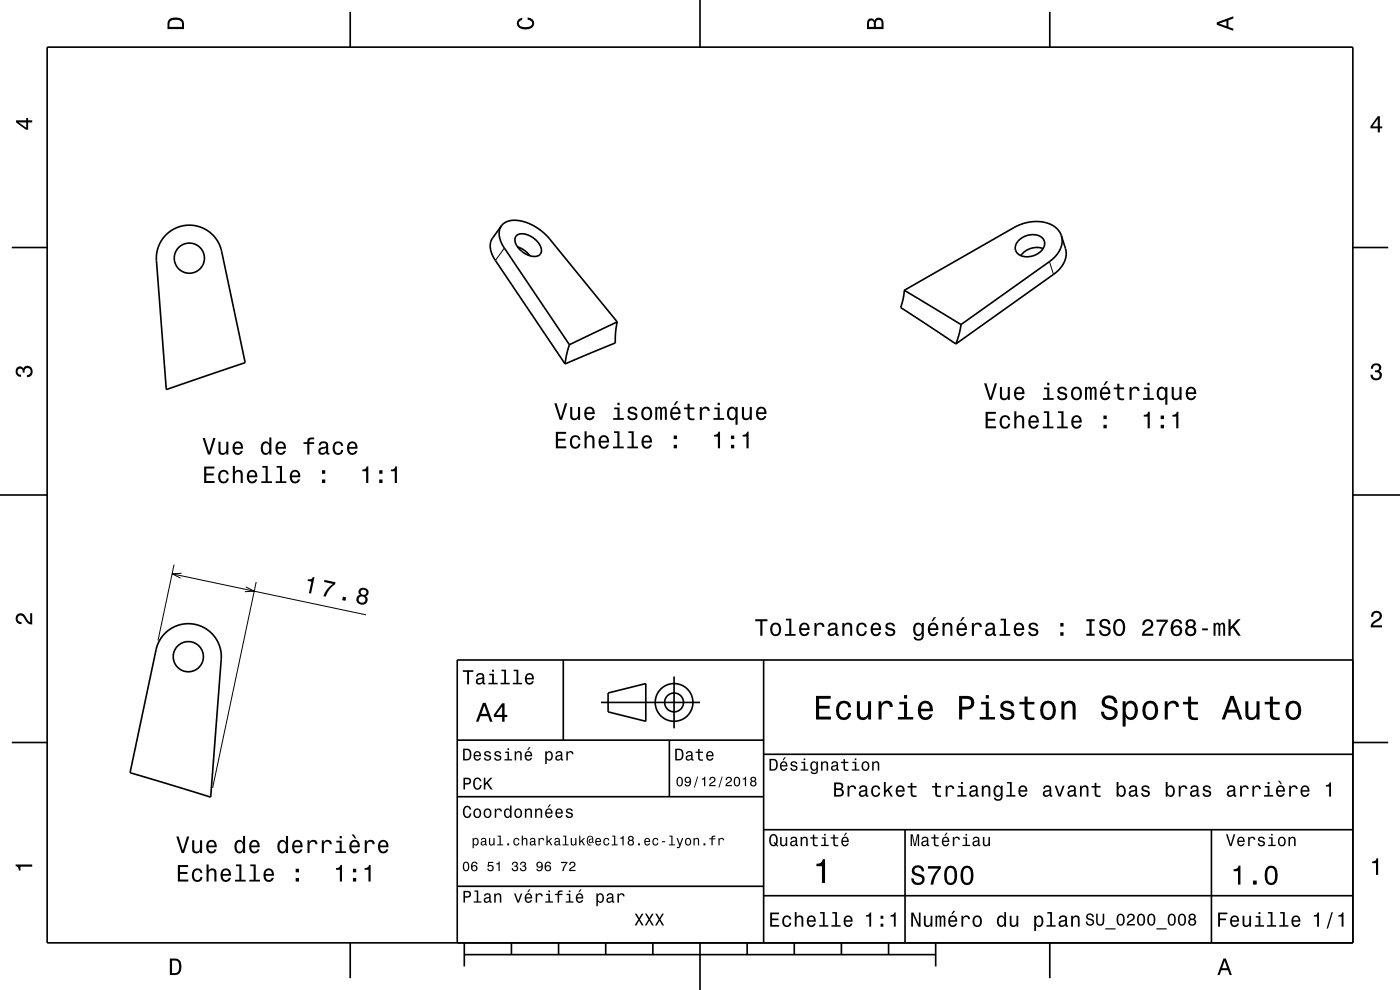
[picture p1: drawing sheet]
<svg xmlns="http://www.w3.org/2000/svg" width="297mm" height="210mm" viewBox="0 0 297 210" stroke-linecap="round" stroke-linejoin="round" font-family="sans-serif">
<path d="M107 52.6l-1.9 2.7M222.6 55.5l.9 2.7M36.9 119.8l-3.4 16.1M36.5 121.7l41.2 8.7M38.5 121.6l-2 .1 1.8 .9M52.1 124.5l1.8 .9-2 .1M54.3 123.4l-9.2 43.7" fill="none" stroke="#000" stroke-width=".21"/>
<g fill="none" stroke="#000" stroke-width=".35">
<path d="M10 10h277v190h-277zM74.3 2.5v7.5M148.5 0v10M222.7 2.5v7.5M2.5 52.5h7.5M35.2 49.8a7 7 0 0 1 11.8 3.5l5 23.6-16.7 5.7-2.1-27.3a7 7 0 0 1 2-5.5zM106.4 47.9a4.2 4.2 0 0 0 .6 4.7l13.8 20.5M106.4 47.9a4.3 4.3 0 0 1 4.8-.8 11.5 11.5 0 0 1 5.4 3.6l14.3 17.6M106.4 47.9l-1.9 2.6a4.2 4.2 0 0 0 .6 4.8l14.8 21.9M109.6 50a3.2 3.2 0 0 1 4 .8 2.5 2.5 0 0 1 1 3.1 2.98 2.98 0 0 1-3.7-.5 2.75 2.75 0 0 1-1.4-3.3zM109.8 52.4l1.4 .7 1.2 1.1M216.2 50.9a3.7 3.7 0 0 1 5.1-.2 2.26 2.26 0 0 1-1.2 3.2 3.3 3.3 0 0 1-4.6-.7l-.1-1.1z"/>
<path d="M221.3 52.7a4.1 4.1 0 0 0-4.7 1.5M225.2 50a5.3 5.3 0 0 0-5.8-3 9.8 9.8 0 0 0-4.3 1.3l-23.3 13.3M225.2 50a5.1 5.1 0 0 1-2.6 5.5l-18.7 13.4M225.2 50l.8 2.7a5.1 5.1 0 0 1-2.5 5.5l-20.7 14.8M287 52.5h7.5M120.8 73.1l-.6 2.2-.3 1.9M130.9 68.3l-.3 2-.1 2.4-10.6 4.5M130.9 68.3l-10.1 4.8M191.8 61.6l-.2 1.8-.5 1.8 11.7 7.8M191.8 61.6l12.1 7.3M203.9 68.9l-.4 1.9-.7 2.2M0 105h10"/>
<path d="M287 105h10M35 134.3a7 7 0 0 1 7.9-1.4 7 7 0 0 1 4 6.9l-2.2 29.3-17.1-5.2 5.5-26.1a7 7 0 0 1 1.9-3.5zM119.5 140v17M162 140v60M287 140h-190v60M2.5 157.5h7.5M97 157h65M127.5 149h21M129 147l8-2v8l-8-2zM142 157v12M143 143.5v11M287 157.5h7.5"/>
<path d="M97 169h65M162 176h125M162 160h125M192 176v24M257 176v24M97 188h65M162 190h125M74.3 200v7.5M98.5 202.5h100M98.5 200v5M108.5 200v2.5M118.5 200v2.5"/>
<path d="M128.5 200v2.5M138.5 200v2.5M148.5 200v10M158.5 200v2.5M168.5 200v2.5M178.5 200v2.5M188.5 200v2.5M198.5 200v5M222.7 200v7.5"/>
<circle cx="40.2" cy="54.8" r="3.2"/>
<circle cx="40" cy="139.3" r="3.2"/>
<circle cx="143" cy="149" r="2"/>
<circle cx="143" cy="149" r="4"/>
</g>
<g fill="#000">
<path d="M36 4a2.18 2.18 0 0 0-.5 2.2h3.5v-1.2a1.43 1.43 0 0 0-1.7-1.3zM36.3 4.4a2.15 2.15 0 0 1 2.2 .3l.1 1h-2.6v-1z" fill-rule="evenodd"/>
<path d="M109.9 4.2l.9-.4v.4a.7 .7 0 0 0-.7 .5 .7 .7 0 0 0 .3 .8 1.7 1.7 0 0 0 2.5-.5 .9 .9 0 0 0-1-.8v-.5a1.24 1.24 0 0 1 1.4 1.1 1.24 1.24 0 0 1-1 1.4 2.22 2.22 0 0 1-2.5-.7l-.2-.5z" fill-rule="evenodd"/>
<path d="M184.2 4.2l-.3 .7v1.3h3.5v-1.3a.98 .98 0 0 0-.7-1.1 .98 .98 0 0 0-1.2 .6 .84 .84 0 0 0-1.3-.2zM184.5 4.5a.54 .54 0 0 1 .6-.1 .54 .54 0 0 1 .3 .6v.7h-1zM185.9 4.4a.62 .62 0 0 1 .8-.1 .62 .62 0 0 1 .3 .6v.8h-1.2z" fill-rule="evenodd"/>
<path d="M258.1 4.7v.6l3.5 1.2v-.4l-1-.4v-1.4l1-.4v-.4zM258.6 5l1.6-.5v1z" fill-rule="evenodd"/>
<path d="M3.4 25.5v.5l2.1 1.5h.5v-1.5h.8v-.5h-.8v-.5h-.4v.5zM4 26h1.6v1.1z" fill-rule="evenodd"/>
<path d="M292.3 24.7l-1.6 2.1v.4h1.6v.9h.4v-.9h.5v-.4h-.5v-2.1zM292.3 25.2v1.6h-1.1z" fill-rule="evenodd"/>
<path d="M291.1 77.4a1.08 1.08 0 0 1 1.4-.2 1.08 1.08 0 0 1 .4 1.2l-.3 .3a1.06 1.06 0 0 1 .5 1.3 1.06 1.06 0 0 1-1.2 .7 1.1 1.1 0 0 1-1.2-1.2h.5a.71 .71 0 0 0 1 .8 .71 .71 0 0 0 .1-1.3h-.6v-.4a.61 .61 0 0 0 .8-.3 .61 .61 0 0 0-.2-.8 .61 .61 0 0 0-.9 .2l-.1 .5h-.5z" fill-rule="evenodd"/>
<path d="M3.6 78a.86 .86 0 0 1 1.4 .2 1.06 1.06 0 0 1 1.2-.6 1.06 1.06 0 0 1 .7 1.2 1.1 1.1 0 0 1-1.2 1.2v-.4a.71 .71 0 0 0 .8-1 .71 .71 0 0 0-1.3-.1v.6h-.4a.61 .61 0 0 0-.3-.8 .61 .61 0 0 0-.8 .2 .61 .61 0 0 0 .2 .8l.6 .2v.4a1.15 1.15 0 0 1-1.2-.6 1.15 1.15 0 0 1 .3-1.3z" fill-rule="evenodd"/>
<path d="M43 92.9l1.1 3.5h.5l1.1-3.5h-.5l-.8 3-.9-3zM46.3 93.7v1.8a.89 .89 0 0 0 .7 1 .89 .89 0 0 0 1-.5v.4h.4v-2.7h-.4v1.6a.65 .65 0 0 1-.4 .7 .65 .65 0 0 1-.8-.3v-2zM49.6 94a1.55 1.55 0 0 0 .8 2.5 1.06 1.06 0 0 0 1.1-.9h-.4l-.2 .4-.4 .1a.76 .76 0 0 1-.7-.9h1.8a1.17 1.17 0 0 0-.5-1.4 1.17 1.17 0 0 0-1.5 .2zM50 94.2a.66 .66 0 0 1 .8-.1 .66 .66 0 0 1 .3 .7h-1.3zM55.6 94a1.58 1.58 0 0 0 .8 2.5l.4-.1 .3-.4v.4h.5v-3.6h-.5v1.3a.89 .89 0 0 0-1.5-.1zM55.9 94.3a.62 .62 0 0 1 .7-.3 .62 .62 0 0 1 .5 .6 1.12 1.12 0 0 1-.7 1.5 1.19 1.19 0 0 1-.5-1.8zM58.7 94a1.54 1.54 0 0 0 .8 2.5 1.06 1.06 0 0 0 1.1-.9h-.4l-.2 .4-.4 .1a.76 .76 0 0 1-.7-.9h1.8a1.17 1.17 0 0 0-.5-1.4 1.17 1.17 0 0 0-1.5 .2zM59.1 94.2a.66 .66 0 0 1 .8-.1 .66 .66 0 0 1 .3 .7h-1.3zM64.4 93.8v.4h.8v2.2h.4v-2.2h1v-.4h-1l.1-.4 .3-.2h.6v-.4a1.04 1.04 0 0 0-1.4 .7v.3zM67.9 93.8l-.3 .7h.4a.55 .55 0 0 1 .7-.5 .55 .55 0 0 1 .4 .7l-.2 .1a1 1 0 0 0-1.1 .2 1 1 0 0 0-.2 1 .93 .93 0 0 0 1.6 .1l.1 .3h.6v-.3l-.3-.1v-1.6a1.02 1.02 0 0 0-.7-.8 1.02 1.02 0 0 0-1 .2zM68.1 95.4l1.1-.4a.77 .77 0 0 1-.2 .9 .77 .77 0 0 1-.9 .1zM70.9 94a1.53 1.53 0 0 0 .8 2.5 1.06 1.06 0 0 0 1.1-1.1h-.4a.67 .67 0 0 1-.6 .7 .67 .67 0 0 1-.7-.6 1.11 1.11 0 0 1 .6-1.5 .6 .6 0 0 1 .7 .6h.4a1.09 1.09 0 0 0-.8-1 1.09 1.09 0 0 0-1.1 .4zM73.9 94a1.54 1.54 0 0 0 .8 2.5 1.06 1.06 0 0 0 1.1-.9h-.4l-.3 .4-.3 .1a.76 .76 0 0 1-.7-.9h1.7a1.17 1.17 0 0 0-.4-1.4 1.17 1.17 0 0 0-1.5 .2zM74.3 94.2a.66 .66 0 0 1 .8-.1 .66 .66 0 0 1 .3 .7h-1.3z" fill-rule="evenodd"/>
<path d="M117.9 91.6v3.5h2.2v-.4h-1.7v-1.2h1.6v-.4h-1.6v-1.1h1.7v-.4zM121.2 92.7a1.53 1.53 0 0 0 .8 2.5 1.07 1.07 0 0 0 1.1-1.1h-.4a.67 .67 0 0 1-.6 .7 .67 .67 0 0 1-.7-.6 1.11 1.11 0 0 1 .7-1.5 .6 .6 0 0 1 .6 .6h.4a1.09 1.09 0 0 0-.7-1 1.09 1.09 0 0 0-1.2 .4zM124 91.5v3.6h.5v-1.6a.64 .64 0 0 1 .3-.7 .64 .64 0 0 1 .8 .3l.1 2h.4v-1.8a.88 .88 0 0 0-.6-1 .88 .88 0 0 0-1 .5v-1.3zM127.3 92.7a1.54 1.54 0 0 0 .8 2.5 1.05 1.05 0 0 0 1.1-.9h-.5l-.2 .4-.4 .1a.76 .76 0 0 1-.7-.9h1.8a1.16 1.16 0 0 0-.5-1.4 1.16 1.16 0 0 0-1.4 .2zM127.6 92.9a.66 .66 0 0 1 .8-.1 .66 .66 0 0 1 .3 .7h-1.3zM130.3 91.5v.4h.7v2.8h-.9v.4h2.2v-.4h-.9v-3.2zM133.3 91.5v.4h.7v2.8h-.9v.4h2.3v-.4h-1v-3.2zM136.4 92.7a1.54 1.54 0 0 0 .8 2.5 1.06 1.06 0 0 0 1.1-.9h-.5l-.2 .4-.4 .1a.76 .76 0 0 1-.7-.9h1.8a1.16 1.16 0 0 0-.5-1.4 1.16 1.16 0 0 0-1.4 .2zM136.7 92.9a.66 .66 0 0 1 .8-.1 .66 .66 0 0 1 .4 .7h-1.4zM142.9 94.4v.7h.7v-.7zM142.9 92.4v.7h.7v-.7z" fill-rule="evenodd"/>
<path d="M117.6 85.5l1.1 3.6h.5l1.1-3.6h-.4l-.9 3-.9-3zM121 86.3v1.8a.89 .89 0 0 0 .6 1 .89 .89 0 0 0 1-.5v.5h.5v-2.8h-.5v1.6a.65 .65 0 0 1-.4 .8 .65 .65 0 0 1-.8-.3v-2.1zM124.2 86.6a1.54 1.54 0 0 0 .8 2.6 1.06 1.06 0 0 0 1.1-.9h-.4l-.2 .3-.4 .2a.76 .76 0 0 1-.7-1h1.8a1.17 1.17 0 0 0-.5-1.3 1.17 1.17 0 0 0-1.5 .1zM124.6 86.9a.66 .66 0 0 1 .8-.2 .66 .66 0 0 1 .3 .8h-1.3zM130.3 86.4v.4h.7v1.9h-.9v.4h2.3v-.4h-1v-2.3zM131 85.4v.5h.5v-.5zM133.4 86.5a.76 .76 0 0 0-.2 .8 .76 .76 0 0 0 .7 .5l.9 .4a.63 .63 0 0 1-.6 .6 .63 .63 0 0 1-.7-.6h-.4a1.07 1.07 0 0 0 1.2 .9 1.07 1.07 0 0 0 .9-1.2l-.4-.3-1.1-.3a.54 .54 0 0 1 .4-.7 .54 .54 0 0 1 .6 .5h.5a1.03 1.03 0 0 0-.7-.9 1.03 1.03 0 0 0-1.1 .3zM136.3 86.6a1.53 1.53 0 0 0 .9 2.6 1.48 1.48 0 0 0 1.2-1.5 1.48 1.48 0 0 0-1.2-1.4h-.5zM136.7 86.9a.67 .67 0 0 1 .7-.2 .67 .67 0 0 1 .5 .5 1.11 1.11 0 0 1-.7 1.6 1.17 1.17 0 0 1-.5-1.9zM139 86.3v2.8h.4v-2.1l.2-.3h.3l.1 .2v2.2h.4l.1-2.1 .3-.4 .2 .2 .1 .4v1.9h.4v-1.9a.69 .69 0 0 0-.6-.9l-.5 .3-.2-.2-.3-.1-.5 .3v-.3zM143.4 85.1l-.5 .9h.3l.7-.9zM142.5 86.6a1.54 1.54 0 0 0 .8 2.6 1.05 1.05 0 0 0 1-.9h-.4l-.2 .3-.4 .2a.76 .76 0 0 1-.7-1h1.8a1.16 1.16 0 0 0-.5-1.3 1.16 1.16 0 0 0-1.4 .1zM142.8 86.9a.66 .66 0 0 1 .8-.2 .66 .66 0 0 1 .3 .8h-1.3zM145.9 85.6v.8h-.8v.4h.8v1.8a1.05 1.05 0 0 0 1.4 .5v-.4a.68 .68 0 0 1-1-.3v-1.6h1v-.4h-1v-.8zM148.5 86.3v2.8h.4v-1.6a.66 .66 0 0 1 .4-.8 .66 .66 0 0 1 .8 .3v.2h.5a.89 .89 0 0 0-.7-.9 .89 .89 0 0 0-1 .5v-.5zM151.5 86.4v.4h.7v1.9h-.9v.4h2.3v-.4h-.9v-2.3zM152.2 85.4v.5h.5v-.5zM154.5 86.6a1.57 1.57 0 0 0 .8 2.6l.4-.2 .3-.4v1.5h.5v-3.8h-.5v.5l-.1-.3a.88 .88 0 0 0-1.4 .1zM154.8 86.9a.62 .62 0 0 1 .7-.2 .62 .62 0 0 1 .5 .5 1.12 1.12 0 0 1-.7 1.6 1.19 1.19 0 0 1-.5-1.9zM157.4 86.3v1.8a.89 .89 0 0 0 .6 1 .89 .89 0 0 0 1.1-.5v.5h.4v-2.8h-.5v1.6a.65 .65 0 0 1-.3 .8 .65 .65 0 0 1-.8-.3l-.1-2.1zM160.7 86.6a1.55 1.55 0 0 0 .8 2.6 1.06 1.06 0 0 0 1.1-.9h-.5l-.2 .3-.4 .2a.76 .76 0 0 1-.7-1h1.8a1.17 1.17 0 0 0-.5-1.3 1.17 1.17 0 0 0-1.4 .1zM161 86.9a.66 .66 0 0 1 .8-.2 .66 .66 0 0 1 .3 .8h-1.3z" fill-rule="evenodd"/>
<path d="M151.5 92.3v.3h.8v2.5h.4v-3.5h-.3a.77 .77 0 0 1-.9 .7zM155.1 94.4v.7h.7v-.7zM155.1 92.4v.7h.7v-.7zM157.5 92.3v.3h.9v2.5h.4v-3.5h-.3a.77 .77 0 0 1-1 .7z" fill-rule="evenodd"/>
<path d="M209.1 87.4v3.5h2.2v-.5h-1.7v-1.1h1.5v-.5h-1.5v-1h1.7v-.4zM212.4 88.4a1.53 1.53 0 0 0 .8 2.6 1.06 1.06 0 0 0 1.1-1.1h-.4a.67 .67 0 0 1-.6 .7 .67 .67 0 0 1-.7-.6 1.11 1.11 0 0 1 .6-1.6 .6 .6 0 0 1 .7 .7h.4a1.09 1.09 0 0 0-.8-1 1.09 1.09 0 0 0-1.1 .3zM215.2 87.2v3.7h.4v-1.6a.64 .64 0 0 1 .4-.8 .64 .64 0 0 1 .8 .4v2h.5v-1.8a.88 .88 0 0 0-.6-1 .88 .88 0 0 0-1.1 .4v-1.3zM218.4 88.4a1.54 1.54 0 0 0 .8 2.6 1.05 1.05 0 0 0 1.1-.9h-.4l-.2 .3-.4 .2a.76 .76 0 0 1-.7-1h1.8a1.16 1.16 0 0 0-.5-1.3 1.16 1.16 0 0 0-1.5 .1zM218.8 88.7a.66 .66 0 0 1 .8-.2 .66 .66 0 0 1 .3 .8h-1.3zM221.4 87.2v.4h.7v2.9h-.9v.4h2.3v-.4h-.9v-3.3zM224.5 87.2v.4h.7v2.9h-.9v.4h2.2v-.4h-.9v-3.3zM227.6 88.4a1.54 1.54 0 0 0 .7 2.6 1.06 1.06 0 0 0 1.1-.9h-.4l-.2 .3-.4 .2a.76 .76 0 0 1-.7-1h1.8a1.16 1.16 0 0 0-.5-1.3 1.16 1.16 0 0 0-1.4 .1zM227.9 88.7a.66 .66 0 0 1 .8-.2 .66 .66 0 0 1 .3 .8h-1.3zM234.1 90.1v.8h.7v-.8zM234.1 88.2v.7h.7v-.7z" fill-rule="evenodd"/>
<path d="M208.8 81.3l1.1 3.5h.5l1.1-3.5h-.5l-.9 3-.9-3zM212.1 82.1v1.8a.89 .89 0 0 0 .6 1 .89 .89 0 0 0 1.1-.5v.4h.4v-2.7h-.4v1.6a.65 .65 0 0 1-.4 .7 .65 .65 0 0 1-.8-.3v-2zM215.4 82.4a1.54 1.54 0 0 0 .8 2.5 1.06 1.06 0 0 0 1.1-.9h-.4l-.3 .4-.3 .1a.76 .76 0 0 1-.7-.9h1.7a1.16 1.16 0 0 0-.4-1.4 1.16 1.16 0 0 0-1.5 .2zM215.8 82.6a.66 .66 0 0 1 .8-.1 .66 .66 0 0 1 .3 .7h-1.3zM221.5 82.2v.4h.7v1.8h-.9v.4h2.2v-.4h-.9v-2.2zM222.2 81.2v.5h.4v-.5zM224.6 82.2a.76 .76 0 0 0-.2 .9 .76 .76 0 0 0 .7 .5l.9 .3a.63 .63 0 0 1-.7 .7 .63 .63 0 0 1-.6-.6h-.4a1.07 1.07 0 0 0 1.2 .9 1.07 1.07 0 0 0 .9-1.2l-.4-.4-1.1-.3a.53 .53 0 0 1 .4-.7 .53 .53 0 0 1 .6 .5h.4a1.03 1.03 0 0 0-.7-.8 1.03 1.03 0 0 0-1 .2zM227.5 82.4a1.53 1.53 0 0 0 .9 2.5 1.48 1.48 0 0 0 1.1-1.4 1.48 1.48 0 0 0-1.1-1.5l-.5 .1zM227.8 82.7a.67 .67 0 0 1 .7-.3 .67 .67 0 0 1 .5 .6 1.11 1.11 0 0 1-.6 1.5 1.17 1.17 0 0 1-.6-1.8zM230.2 82.1v2.7h.4v-2.1l.2-.3h.3l.1 .3v2.1h.4v-2.1l.4-.3 .2 .1v.4v1.9h.4v-1.9a.69 .69 0 0 0-.5-.9l-.5 .4-.2-.3-.3-.1-.5 .4v-.3zM234.6 80.9l-.5 .8h.3l.7-.8zM233.6 82.4a1.54 1.54 0 0 0 .8 2.5 1.05 1.05 0 0 0 1.1-.9h-.4l-.2 .4-.4 .1a.76 .76 0 0 1-.7-.9h1.8a1.16 1.16 0 0 0-.5-1.4 1.16 1.16 0 0 0-1.5 .2zM234 82.6a.66 .66 0 0 1 .8-.1 .66 .66 0 0 1 .3 .7h-1.3zM237 81.4v.8h-.7v.4h.7l.1 1.8a1.04 1.04 0 0 0 1.4 .5v-.4a.68 .68 0 0 1-1-.3v-1.6h1v-.4h-1v-.8zM239.6 82.1v2.7h.5v-1.5a.67 .67 0 0 1 .3-.8 .67 .67 0 0 1 .9 .2v.2h.5a.89 .89 0 0 0-.7-.9 .89 .89 0 0 0-1.1 .6v-.5zM242.7 82.2v.4h.7v1.8h-.9v.4h2.3v-.4h-.9v-2.2zM243.4 81.2v.5h.5v-.5zM245.7 82.4a1.57 1.57 0 0 0 .7 2.5l.5-.1 .3-.4v1.5h.4v-3.8h-.4v.4l-.2-.2a.88 .88 0 0 0-1.3 .1zM246 82.7a.62 .62 0 0 1 .7-.3 .62 .62 0 0 1 .4 .6 1.12 1.12 0 0 1-.6 1.5 1.19 1.19 0 0 1-.5-1.8zM248.6 82.1v1.8a.89 .89 0 0 0 .6 1 .89 .89 0 0 0 1-.5v.4h.5v-2.7h-.5v1.6a.65 .65 0 0 1-.4 .7 .65 .65 0 0 1-.8-.3v-2zM251.8 82.4a1.54 1.54 0 0 0 .8 2.5 1.06 1.06 0 0 0 1.1-.9h-.4l-.2 .4-.4 .1a.76 .76 0 0 1-.7-.9h1.8a1.16 1.16 0 0 0-.5-1.4 1.16 1.16 0 0 0-1.5 .2zM252.2 82.6a.66 .66 0 0 1 .8-.1 .66 .66 0 0 1 .3 .7h-1.3z" fill-rule="evenodd"/>
<path d="M242.6 88v.4h.9v2.5h.4v-3.6h-.3a.77 .77 0 0 1-1 .7zM246.2 90.1v.8h.7v-.8zM246.2 88.2v.7h.7v-.7zM248.7 88v.4h.8v2.5h.5v-3.6h-.4a.77 .77 0 0 1-.9 .7z" fill-rule="evenodd"/>
<path d="M43.3 99v3.5h2.2v-.5h-1.7v-1.1h1.5v-.5h-1.5v-1h1.7v-.4zM46.6 100a1.53 1.53 0 0 0 .8 2.6 1.07 1.07 0 0 0 1.1-1.1h-.4a.67 .67 0 0 1-.6 .7 .67 .67 0 0 1-.7-.6 1.11 1.11 0 0 1 .6-1.6 .6 .6 0 0 1 .7 .6h.4a1.09 1.09 0 0 0-.7-.9 1.09 1.09 0 0 0-1.2 .3zM49.4 98.8v3.7h.4v-1.6a.63 .63 0 0 1 .6-.9 .63 .63 0 0 1 .7 .8v1.7h.4v-1.8a.88 .88 0 0 0-.6-1 .88 .88 0 0 0-1.1 .4v-1.3zM52.7 100a1.54 1.54 0 0 0 .8 2.6 1.06 1.06 0 0 0 1.1-.9h-.5l-.2 .3-.4 .2a.76 .76 0 0 1-.7-1h1.8a1.16 1.16 0 0 0-.5-1.3 1.16 1.16 0 0 0-1.4 .1zM53 100.3a.66 .66 0 0 1 .8-.2 .66 .66 0 0 1 .3 .8h-1.3zM55.7 98.8v.4h.6v2.9h-.9v.4h2.3v-.4h-.9v-3.3zM58.7 98.8v.4h.7v2.9h-.9v.4h2.2v-.4h-.9v-3.3zM61.8 100a1.54 1.54 0 0 0 .8 2.6 1.05 1.05 0 0 0 1.1-.9h-.5l-.2 .3-.4 .2a.76 .76 0 0 1-.7-1h1.8a1.16 1.16 0 0 0-.5-1.3 1.16 1.16 0 0 0-1.4 .1zM62.1 100.3a.66 .66 0 0 1 .8-.2 .66 .66 0 0 1 .3 .8h-1.3zM68.3 101.7v.8h.7v-.8zM68.3 99.8v.7h.7v-.7z" fill-rule="evenodd"/>
<path d="M76.9 99.6v.4h.8v2.5h.4v-3.6h-.3a.77 .77 0 0 1-.9 .7zM80.5 101.7v.8h.6v-.8zM80.5 99.8v.7h.6v-.7zM82.9 99.6v.4h.8v2.5h.5v-3.6h-.3a.77 .77 0 0 1-1 .7z" fill-rule="evenodd"/>
<path d="M3.6 130.4a1.22 1.22 0 0 1 2 .7l.4 .6 .4 .3v-1.9h.4v2.4a1.8 1.8 0 0 1-1.7-1.4 .71 .71 0 0 0-.9-.5 .71 .71 0 0 0-.5 .8 .71 .71 0 0 0 .9 .5v.5a1.18 1.18 0 0 1-1.2-.7 1.18 1.18 0 0 1 .2-1.3z" fill-rule="evenodd"/>
<path d="M65.3 122.9v.3l.8 .2-.6 2.4 .5 .1 .7-3.4-.3-.1a.77 .77 0 0 1-1.1 .5zM68.8 123l-.1 .5 1.9 .4a5.2 5.2 0 0 0-2 2.6l.5 .1a5.3 5.3 0 0 1 2-2.7l.1-.4zM72.7 126.6l-.1 .7 .7 .2 .1-.8zM76.2 125a.8 .8 0 0 0 .2 1.2 1.11 1.11 0 0 0-.8 1.4 1.11 1.11 0 0 0 1.5 .7 1.03 1.03 0 0 0 .9-.8 1.03 1.03 0 0 0-.4-1.1 .89 .89 0 0 0 .6-1 .89 .89 0 0 0-.9-.7h-.4zM76.1 127.2a.71 .71 0 0 1 1.4 0 .71 .71 0 0 1-1.4 0zM76.5 125.7a.6 .6 0 0 1 1.2 0 .6 .6 0 0 1-1.2 0z" fill-rule="evenodd"/>
<path d="M160.2 131.4v.4h1.1v3.1h.4v-3.1h1.1v-.4zM163.7 132.4a1.53 1.53 0 0 0 .9 2.6 1.48 1.48 0 0 0 1.1-1.5 1.48 1.48 0 0 0-1.1-1.4l-.5 .1zM164 132.7a.67 .67 0 0 1 .7-.2 .67 .67 0 0 1 .5 .5 1.11 1.11 0 0 1-.6 1.6 1.17 1.17 0 0 1-.6-1.9zM166.7 131.2v.4h.7v2.9h-.9v.4h2.3v-.4h-.9v-3.3zM169.8 132.4a1.55 1.55 0 0 0 .8 2.6 1.07 1.07 0 0 0 1.1-.9h-.4l-.3 .3-.3 .2a.76 .76 0 0 1-.7-1h1.7a1.17 1.17 0 0 0-.4-1.3 1.17 1.17 0 0 0-1.5 .1zM170.2 132.7a.66 .66 0 0 1 .8-.2 .66 .66 0 0 1 .3 .8h-1.3zM172.8 132.2v2.7h.4v-1.6a.66 .66 0 0 1 .4-.8 .66 .66 0 0 1 .8 .3l.1 .2h.4a.89 .89 0 0 0-.7-.9 .89 .89 0 0 0-1 .5v-.4zM175.9 132.3l-.2 .6h.4a.55 .55 0 0 1 .7-.5 .55 .55 0 0 1 .3 .8h-.2a1 1 0 0 0-1 .2 1 1 0 0 0-.3 1.1 .93 .93 0 0 0 1.7 0l.1 .3 .5 .1v-.4h-.2v-1.6a1.02 1.02 0 0 0-.7-.8 1.02 1.02 0 0 0-1.1 .2zM176.1 133.8l1.1-.3a.77 .77 0 0 1-.2 .9 .77 .77 0 0 1-.9 0l-.1-.3zM178.7 132.2v2.7h.4v-1.6a.63 .63 0 0 1 .6-.9 .63 .63 0 0 1 .7 .8v1.7h.4v-1.8a.89 .89 0 0 0-.6-1 .89 .89 0 0 0-1.1 .5v-.4zM182 132.4a1.53 1.53 0 0 0 .8 2.6 1.07 1.07 0 0 0 1.1-1.1h-.4a.67 .67 0 0 1-.7 .7 .67 .67 0 0 1-.7-.6 1.11 1.11 0 0 1 .7-1.6 .59 .59 0 0 1 .7 .6h.4a1.09 1.09 0 0 0-.8-.9 1.09 1.09 0 0 0-1.1 .3zM185 132.4a1.55 1.55 0 0 0 .8 2.6 1.07 1.07 0 0 0 1.1-.9h-.5l-.2 .3-.4 .2a.76 .76 0 0 1-.6-1h1.7a1.17 1.17 0 0 0-.5-1.3 1.17 1.17 0 0 0-1.4 .1zM185.3 132.7a.66 .66 0 0 1 .8-.2 .66 .66 0 0 1 .4 .8h-1.3zM188.1 132.3a.75 .75 0 0 0-.2 .8 .75 .75 0 0 0 .7 .5l.9 .4a.63 .63 0 0 1-.6 .6 .63 .63 0 0 1-.7-.6h-.4a1.07 1.07 0 0 0 1.2 .9 1.07 1.07 0 0 0 .9-1.2l-.4-.3-1.1-.3a.53 .53 0 0 1 .4-.7 .53 .53 0 0 1 .6 .5h.5a1.03 1.03 0 0 0-.7-.9 1.03 1.03 0 0 0-1.1 .3zM194 132.4a1.58 1.58 0 0 0 .8 2.6l.4-.2 .4-.4a.73 .73 0 0 1-.4 1 .73 .73 0 0 1-.9-.3h-.5a1.1 1.1 0 0 0 1.3 .8 1.1 1.1 0 0 0 .9-1.2v-2.5h-.4v.4l-.4-.4a.9 .9 0 0 0-1.2 .2zM194.3 132.7a.63 .63 0 0 1 .7-.2 .63 .63 0 0 1 .5 .6 1.11 1.11 0 0 1-.7 1.5 1.19 1.19 0 0 1-.5-1.9zM198.1 130.9l-.5 .9h.3l.7-.9zM197.1 132.4a1.54 1.54 0 0 0 .8 2.6 1.06 1.06 0 0 0 1.1-.9h-.4l-.2 .3-.4 .2a.76 .76 0 0 1-.7-1h1.8a1.16 1.16 0 0 0-.5-1.3 1.16 1.16 0 0 0-1.5 .1zM197.5 132.7a.66 .66 0 0 1 .8-.2 .66 .66 0 0 1 .3 .8h-1.3zM199.9 132.2v2.7h.5v-1.6a.63 .63 0 0 1 .5-.9 .63 .63 0 0 1 .7 .8v1.7h.4v-1.8a.89 .89 0 0 0-.6-1 .89 .89 0 0 0-1 .5v-.4zM204.2 130.9l-.5 .9h.3l.7-.9zM203.2 132.4a1.54 1.54 0 0 0 .8 2.6 1.07 1.07 0 0 0 1.1-.9h-.4l-.3 .3-.3 .2a.76 .76 0 0 1-.7-1h1.7a1.16 1.16 0 0 0-.4-1.3 1.16 1.16 0 0 0-1.5 .1zM203.6 132.7a.66 .66 0 0 1 .8-.2 .66 .66 0 0 1 .3 .8h-1.3zM206.2 132.2v2.7h.4v-1.6a.66 .66 0 0 1 .4-.8 .66 .66 0 0 1 .8 .3v.2h.5a.89 .89 0 0 0-.7-.9 .89 .89 0 0 0-1 .5v-.4zM209.3 132.3l-.2 .6h.4a.55 .55 0 0 1 .6-.5 .55 .55 0 0 1 .4 .8h-.2a1 1 0 0 0-1 .2 1 1 0 0 0-.3 1.1 .93 .93 0 0 0 1.7 0l.1 .3 .5 .1v-.4h-.2v-1.6a1.02 1.02 0 0 0-.7-.8 1.02 1.02 0 0 0-1.1 .2zM209.5 133.8l1.1-.3a.77 .77 0 0 1-.2 .9 .77 .77 0 0 1-.9 0zM212.3 131.2v.4h.7v2.9h-.9v.4h2.2v-.4h-.9v-3.3zM215.4 132.4a1.55 1.55 0 0 0 .8 2.6 1.07 1.07 0 0 0 1-.9h-.4l-.2 .3-.4 .2a.76 .76 0 0 1-.7-1h1.8a1.17 1.17 0 0 0-.5-1.3 1.17 1.17 0 0 0-1.4 .1zM215.7 132.7a.66 .66 0 0 1 .8-.2 .66 .66 0 0 1 .3 .8h-1.3zM218.4 132.3a.75 .75 0 0 0-.2 .8 .75 .75 0 0 0 .7 .5l.9 .4a.63 .63 0 0 1-.6 .6 .63 .63 0 0 1-.6-.6h-.5a1.07 1.07 0 0 0 1.2 .9 1.07 1.07 0 0 0 .9-1.2l-.4-.3-1.1-.3a.54 .54 0 0 1 .5-.7 .54 .54 0 0 1 .6 .5h.4a1.03 1.03 0 0 0-.7-.9 1.03 1.03 0 0 0-1.1 .3zM224.9 134.1v.8h.7v-.8zM224.9 132.2v.7h.7v-.7zM230.5 131.4v.4h.6v2.6h-.6v.5h1.7v-.5h-.6v-2.6h.6v-.4zM233.5 131.6a.97 .97 0 0 0-.2 1 .97 .97 0 0 0 .9 .6 .77 .77 0 0 1 .9 1 .83 .83 0 0 1-.9 .3 .83 .83 0 0 1-.6-.8h-.5a1.21 1.21 0 0 0 1.5 1.3 1.21 1.21 0 0 0 .8-1.8l-.9-.3a.71 .71 0 0 1-.8-.7 .7 .7 0 0 1 .8-.5 .7 .7 0 0 1 .6 .7h.4a1.17 1.17 0 0 0-.7-1.1 1.17 1.17 0 0 0-1.3 .3zM236.5 131.7a2.52 2.52 0 0 0 .4 3.1 1.21 1.21 0 0 0 1.7-.9 1.93 1.93 0 0 0-.9-2.6l-.8 .1zM237.1 131.8l.3-.1a1.7 1.7 0 0 1 .3 2.7l-.3 .1a1.13 1.13 0 0 1-.8-1.4l.1-.6zM242.7 131.7l-.4 .9h.5a.7 .7 0 0 1 .5-.8 .7 .7 0 0 1 .9 .5 .7 .7 0 0 1-.5 .8 1.8 1.8 0 0 0-1.4 1.8h2.4v-.5h-1.9a2.23 2.23 0 0 1 1.4-1.1 1.13 1.13 0 0 0 .1-1.7 1.13 1.13 0 0 0-1.6 .1zM245.3 131.4v.5h2a5.1 5.1 0 0 0-1.5 3h.5a5.2 5.2 0 0 1 1.4-3v-.5zM248.9 131.6a2.39 2.39 0 0 0 .2 3.3 1.16 1.16 0 0 0 1.5-.4 1.16 1.16 0 0 0-.2-1.5 1.16 1.16 0 0 0-1.6 0 1.02 1.02 0 0 1 .9-1.3 .58 .58 0 0 1 .6 .6h.5a1.11 1.11 0 0 0-.8-.9 1.11 1.11 0 0 0-1.1 .2zM248.8 133.8a.75 .75 0 0 1 1.5 0 .75 .75 0 0 1-1.5 0zM251.8 131.6a.83 .83 0 0 0 .2 1.4 1.11 1.11 0 0 0-.5 1.5 1.11 1.11 0 0 0 1.6 .4 1.03 1.03 0 0 0 .7-.9 1.03 1.03 0 0 0-.6-1 .89 .89 0 0 0 .4-1.1 .89 .89 0 0 0-1-.6zM251.9 133.9a.71 .71 0 0 1 1.4 0 .71 .71 0 0 1-1.4 0zM252 132.3a.6 .6 0 0 1 1.2 0 .6 .6 0 0 1-1.2 0zM255 133.3v.4h1.2v-.4zM257.5 132.2v2.7h.4v-1.9a.49 .49 0 0 1 .3-.6l.3 .3v2.2h.4v-2.1l.3-.4 .2 .2 .1 .4v1.9h.4v-1.9a.69 .69 0 0 0-.5-.9l-.6 .3-.2-.2-.3-.1-.5 .3v-.2zM260.6 131.4v3.5h.5v-1.3l.4-.4 1.2 1.7h.5l-1.4-2.1 1.4-1.4h-.6l-1.5 1.6v-1.6z" fill-rule="evenodd"/>
<path d="M291.2 129.9a1.18 1.18 0 0 1 1.9 .3 1.18 1.18 0 0 1-1 1.7l-.5 .3-.3 .5h1.9v.4h-2.4a1.8 1.8 0 0 1 1.4-1.8 .71 .71 0 0 0 .5-.8 .71 .71 0 0 0-.9-.5 .71 .71 0 0 0-.5 .8h-.4z" fill-rule="evenodd"/>
<path d="M98.2 158.8v2.5h.9a1.37 1.37 0 0 0 .7-2.2 1.56 1.56 0 0 0-1.6-.3zM98.6 159.1a.98 .98 0 0 1 1.1 .7 .98 .98 0 0 1-.6 1.2h-.5zM100.7 159.6a1.04 1.04 0 0 0-.2 1.2 1.04 1.04 0 0 0 1 .5l.5-.5h-.3l-.4 .3a.54 .54 0 0 1-.5-.7h1.3a.83 .83 0 0 0-.4-.9 .83 .83 0 0 0-1 .1zM100.9 159.7l.2-.1a.47 .47 0 0 1 .5 .1 .47 .47 0 0 1 .1 .5h-.9zM102.9 159.5l-.2 .1a.69 .69 0 0 0 .9 .9l.2 .1a.43 .43 0 0 1-.4 .5 .43 .43 0 0 1-.4-.4h-.3a.74 .74 0 0 0 .9 .7 .74 .74 0 0 0 .5-1l-1-.4a.38 .38 0 0 1 .3-.5 .38 .38 0 0 1 .4 .4h.3a.78 .78 0 0 0-1.2-.4zM105.1 159.5l-.2 .1a.69 .69 0 0 0 .9 .9l.2 .1a.43 .43 0 0 1-.4 .5 .43 .43 0 0 1-.5-.4h-.3a.74 .74 0 0 0 .9 .7 .74 .74 0 0 0 .5-1l-.9-.4a.38 .38 0 0 1 .3-.5 .38 .38 0 0 1 .4 .4h.3a.77 .77 0 0 0-1.2-.4zM107.2 159.4v.3h.5v1.3h-.7v.3h1.6v-.3h-.6v-1.6zM107.7 158.7v.4h.3v-.4zM109.2 159.4v1.9h.3v-1.1a.45 .45 0 0 1 .4-.6 .45 .45 0 0 1 .5 .5v1.2h.3v-1.3a.63 .63 0 0 0-.5-.7 .63 .63 0 0 0-.7 .4v-.3zM112.2 158.5l-.4 .6h.3l.5-.6zM111.5 159.6a1.04 1.04 0 0 0-.2 1.2 1.04 1.04 0 0 0 1.1 .5l.5-.5h-.3l-.5 .3a.54 .54 0 0 1-.5-.7h1.3a.83 .83 0 0 0-.4-.9 .83 .83 0 0 0-1 .1zM111.8 159.7l.1-.1a.48 .48 0 0 1 .5 .1 .48 .48 0 0 1 .2 .5h-1zM115.7 159.4v2.7h.3v-1.1a.66 .66 0 0 0 .7 .4 .66 .66 0 0 0 .5-.6 .91 .91 0 0 0 0-1.1 .91 .91 0 0 0-1-.3l-.2 .3v-.3zM116.1 159.8a.45 .45 0 0 1 .5-.2 .45 .45 0 0 1 .3 .4 .65 .65 0 0 1 .1 .8 .65 .65 0 0 1-.7 .2 .98 .98 0 0 1-.2-1.2zM118.1 159.5l-.2 .4h.3a.39 .39 0 0 1 .4-.3 .39 .39 0 0 1 .3 .5h-.1a.65 .65 0 0 0-1 .4 .65 .65 0 0 0 .6 .9l.6-.3 .1 .2h.4v-.2l-.2-.1v-1.1a.72 .72 0 0 0-.5-.6 .72 .72 0 0 0-.7 .2zM118.2 160.6l.8-.3a.55 .55 0 0 1-.2 .7 .55 .55 0 0 1-.6 0zM120.1 159.4v1.9h.4v-1.1a.47 .47 0 0 1 .2-.6 .47 .47 0 0 1 .6 .2v.2h.4a.64 .64 0 0 0-.5-.7 .64 .64 0 0 0-.8 .4v-.3z" fill-rule="evenodd"/>
<path d="M98.2 142.2v.3h.9v2.7h.4v-2.7h.9v-.3zM101.3 143l-.3 .5h.4a.47 .47 0 0 1 .5-.4 .47 .47 0 0 1 .4 .6l-.2 .1a.84 .84 0 0 0-1 .2 .84 .84 0 0 0 0 1.1 .9 .9 0 0 0 1.3-.2l.1 .2 .5 .1v-.3l-.3-.1v-1.3a.87 .87 0 0 0-1.4-.5zM101.4 144.3l.9-.3a.66 .66 0 0 1-.1 .7 .66 .66 0 0 1-.8 .1zM103.8 142.9v.3h.6v1.6h-.8v.4h2v-.4h-.8v-1.9zM104.4 142.1v.4h.4v-.4zM106.4 142.1v.3h.6v2.4h-.8v.4h1.9v-.4h-.7v-2.7zM109 142.1v.3h.6v2.4h-.8v.4h1.9v-.4h-.7v-2.7zM111.6 143.1a1.32 1.32 0 0 0 .7 2.1 .9 .9 0 0 0 .9-.7h-.3l-.2 .3-.4 .1a.65 .65 0 0 1-.6-.8h1.6a1 1 0 0 0-.4-1.2 1 1 0 0 0-1.3 .2zM111.9 143.3a.57 .57 0 0 1 .7-.1 .57 .57 0 0 1 .3 .6h-1.2z" fill-rule="evenodd"/>
<path d="M102.4 149.1l-1.4 4h.5l.4-1.2h1.6l.4 1.2h.6l-1.5-4zM102.7 149.7l.7 1.7h-1.3zM106.5 149.2l-1.7 2.4v.5h1.7v1h.5v-1h.6v-.5h-.6v-2.4zM106.5 149.9v1.7h-1.3z" fill-rule="evenodd"/>
<path d="M143.2 158.8v2.5h.9a1.37 1.37 0 0 0 .7-2.2 1.56 1.56 0 0 0-1.6-.3zM143.6 159.1a.98 .98 0 0 1 1.1 .7 .98 .98 0 0 1-.6 1.2h-.5zM145.7 159.5l-.2 .4h.3a.39 .39 0 0 1 .5-.3 .39 .39 0 0 1 .3 .5h-.2a.65 .65 0 0 0-.9 .4 .65 .65 0 0 0 .5 .9l.7-.3v.2h.4v-.2l-.1-.1-.1-1.1a.73 .73 0 0 0-.4-.6 .73 .73 0 0 0-.8 .2zM145.8 160.6l.8-.3a.55 .55 0 0 1-.1 .7 .55 .55 0 0 1-.7 0zM148.1 158.9v.5h-.5v.3h.5v1.3a.75 .75 0 0 0 1 .4v-.3a.48 .48 0 0 1-.7-.3v-1.1h.7v-.3h-.7v-.5zM150 159.6a1.04 1.04 0 0 0-.2 1.2 1.04 1.04 0 0 0 1.1 .5l.5-.5h-.4l-.4 .3a.54 .54 0 0 1-.5-.7h1.3a.83 .83 0 0 0-.4-.9 .83 .83 0 0 0-1 .1zM150.3 159.7l.1-.1a.48 .48 0 0 1 .5 .1 .48 .48 0 0 1 .2 .5h-1z" fill-rule="evenodd"/>
<path d="M173.1 147.6v5h3.2v-.6h-2.5v-1.7h2.2v-.6h-2.2v-1.5h2.4v-.6zM177.8 149.2a2.59 2.59 0 0 0 .5 3.4 1.58 1.58 0 0 0 2.3-1.4h-.6a.95 .95 0 0 1-.9 1 .95 .95 0 0 1-1-.9 1.59 1.59 0 0 1 .9-2.1 .85 .85 0 0 1 .9 .8h.7a1.56 1.56 0 0 0-1.1-1.3 1.56 1.56 0 0 0-1.7 .5zM181.8 148.8v2.5a1.27 1.27 0 0 0 .9 1.4 1.27 1.27 0 0 0 1.5-.7v.6h.6v-3.8h-.6v2.2a.92 .92 0 0 1-.6 1.1 .92 .92 0 0 1-1.2-.4v-2.9zM186.4 148.8v3.8h.6v-2.2a.95 .95 0 0 1 .5-1.1 .95 .95 0 0 1 1.2 .3l.1 .4h.6a1.28 1.28 0 0 0-1-1.4 1.28 1.28 0 0 0-1.4 .8v-.6zM190.8 148.9v.5h1v2.7h-1.3v.5h3.2v-.5h-1.3v-3.2zM191.8 147.4v.8h.6v-.8zM195.1 149.2a2.62 2.62 0 0 0 .5 3.4 1.57 1.57 0 0 0 2.2-1.1h-.6l-.3 .5-.5 .2a1.08 1.08 0 0 1-1-1.3h2.5a1.66 1.66 0 0 0-.7-2 1.66 1.66 0 0 0-2.1 .3zM195.6 149.5a.94 .94 0 0 1 1.2-.2 .94 .94 0 0 1 .5 1h-1.9zM203.5 147.6v5h.6v-2.1h.8a1.47 1.47 0 0 0 1.8-1.2 1.47 1.47 0 0 0-1.5-1.7zM204.1 148.2a1.6 1.6 0 0 1 1.8 .5 .86 .86 0 0 1 0 .9 .86 .86 0 0 1-.9 .3h-.9zM208.1 148.9v.5h1v2.7h-1.3v.5h3.3v-.5h-1.3v-3.2zM209.1 147.4v.8h.7v-.8zM212.6 148.9a1.08 1.08 0 0 0-.3 1.2 1.08 1.08 0 0 0 1 .7l1.1 .4a.57 .57 0 0 1 .2 .6 .57 .57 0 0 1-.5 .4 .96 .96 0 0 1-1.4-.8h-.6a1.6 1.6 0 0 0 1.3 1.4 1.6 1.6 0 0 0 1.7-.8 1.13 1.13 0 0 0-1-1.6l-1.1-.3-.2-.4a.87 .87 0 0 1 .9-.5 .87 .87 0 0 1 .8 .6h.6a1.41 1.41 0 0 0-2.1-1.1zM217.4 147.8v1.1h-1.1v.5h1.1v2.6l.2 .4 .4 .3h1.4v-.5a.97 .97 0 0 1-1.4-.5v-2.3h1.4v-.5h-1.4v-1.1zM221.1 149.2a2.56 2.56 0 0 0 .5 3.4 1.72 1.72 0 0 0 1.8-.2 1.72 1.72 0 0 0 .6-1.7 1.7 1.7 0 0 0-.9-1.9 1.7 1.7 0 0 0-2 .4zM221.6 149.6a.96 .96 0 0 1 1-.4 .96 .96 0 0 1 .7 .8 1.59 1.59 0 0 1-1 2.2 1.19 1.19 0 0 1-1-1.5zM225.2 148.8v3.8h.6v-2.2a.97 .97 0 0 1 .5-1.1 .97 .97 0 0 1 1.1 .2l.1 .7v2.4h.7v-2.5a1.27 1.27 0 0 0-.9-1.4 1.27 1.27 0 0 0-1.5 .6v-.5zM234.1 147.9a1.38 1.38 0 0 0-.3 1.5 1.38 1.38 0 0 0 1.3 .9 1.25 1.25 0 0 1 1.4 .9 1.15 1.15 0 0 1-1.3 .9 1.15 1.15 0 0 1-1-1.1h-.7a1.8 1.8 0 0 0 1.7 1.8 1.8 1.8 0 0 0 1.9-1.6 1.46 1.46 0 0 0-1.5-1.4l-.6-.2a.83 .83 0 0 1-.5-1.1 .83 .83 0 0 1 1.2-.3l.5 .5 .1 .4h.7a1.67 1.67 0 0 0-1-1.6 1.67 1.67 0 0 0-1.9 .4zM238.2 148.8v5.3h.6v-2.1a1.32 1.32 0 0 0 1.4 .7 1.32 1.32 0 0 0 1.1-1.1 2.43 2.43 0 0 0-.8-2.8 1.21 1.21 0 0 0-1.7 .5v-.5zM239.1 149.6a.9 .9 0 0 1 .9-.4 .9 .9 0 0 1 .7 .8 1.61 1.61 0 0 1-.9 2.2 1.18 1.18 0 0 1-1-1.5zM242.8 149.2a2.56 2.56 0 0 0 .5 3.4 1.72 1.72 0 0 0 1.8-.2 1.72 1.72 0 0 0 .6-1.7 1.7 1.7 0 0 0-.9-1.9 1.7 1.7 0 0 0-2 .4zM243.3 149.6a.96 .96 0 0 1 1-.4 .96 .96 0 0 1 .7 .8 1.59 1.59 0 0 1-1 2.2 1.19 1.19 0 0 1-1-1.5zM247.1 148.8v3.8h.6v-2.2a.95 .95 0 0 1 .5-1.1 .95 .95 0 0 1 1.2 .3l.1 .4h.6a1.28 1.28 0 0 0-1-1.4 1.28 1.28 0 0 0-1.4 .8v-.6zM252 147.8v1.1h-1v.5h1l.1 2.6 .2 .4 .4 .3h1.4v-.5a.97 .97 0 0 1-1.4-.5v-2.3h1.4v-.5h-1.4v-1.1zM261 147.6l-1.8 5h.6l.6-1.4h2l.5 1.4h.7l-1.9-5zM261.4 148.3l.7 2.2h-1.5zM264.2 148.8v2.5a1.27 1.27 0 0 0 .9 1.4 1.27 1.27 0 0 0 1.5-.7v.6h.6v-3.8h-.6v2.2a.92 .92 0 0 1-.6 1.1 .92 .92 0 0 1-1.1-.4l-.1-2.9zM269.4 147.8v1.1h-1.1v.5h1.1v2.6l.2 .4 .4 .3 .7 .1 .8-.1v-.5a.97 .97 0 0 1-1.4-.5l-.1-2.3h1.5v-.5h-1.5v-1.1zM273.1 149.2a2.56 2.56 0 0 0 .6 3.4 1.72 1.72 0 0 0 1.8-.2 1.72 1.72 0 0 0 .6-1.7 1.7 1.7 0 0 0-.9-1.9 1.7 1.7 0 0 0-2.1 .4zM273.6 149.6a.96 .96 0 0 1 1-.4 .96 .96 0 0 1 .7 .8 1.59 1.59 0 0 1-.9 2.2 1.19 1.19 0 0 1-1.1-1.5z" fill-rule="evenodd"/>
<path d="M37.4 177.4l1.1 3.5h.5l1.1-3.5h-.4l-.9 3-.9-3zM40.8 178.2v1.8a.89 .89 0 0 0 .6 1 .89 .89 0 0 0 1-.5v.4h.5v-2.7h-.5v1.6a.65 .65 0 0 1-.4 .8 .65 .65 0 0 1-.8-.3v-2.1zM44 178.5a1.54 1.54 0 0 0 .8 2.5 1.06 1.06 0 0 0 1.1-.8h-.4l-.2 .3-.4 .1a.76 .76 0 0 1-.7-.9h1.8a1.16 1.16 0 0 0-.5-1.3 1.16 1.16 0 0 0-1.5 .1zM44.4 178.7a.66 .66 0 0 1 .8-.1 .66 .66 0 0 1 .3 .7h-1.3zM50 178.5a1.58 1.58 0 0 0 .8 2.5l.4-.1 .4-.4v.4h.4v-3.6h-.4v1.4a.89 .89 0 0 0-1.6-.2zM50.4 178.8a.62 .62 0 0 1 .6-.2 .62 .62 0 0 1 .5 .5 1.12 1.12 0 0 1-.6 1.5 1.19 1.19 0 0 1-.5-1.8zM53.2 178.5a1.54 1.54 0 0 0 .8 2.5 1.05 1.05 0 0 0 1-.8h-.4l-.2 .3-.4 .1a.76 .76 0 0 1-.7-.9h1.8a1.16 1.16 0 0 0-.5-1.3 1.16 1.16 0 0 0-1.4 .1zM53.5 178.7a.66 .66 0 0 1 .8-.1 .66 .66 0 0 1 .3 .7h-1.3zM59.1 178.5a1.58 1.58 0 0 0 .8 2.5l.4-.1 .4-.4v.4h.4v-3.6h-.4v1.4a.89 .89 0 0 0-1.6-.2zM59.5 178.8a.62 .62 0 0 1 .7-.2 .62 .62 0 0 1 .4 .5 1.12 1.12 0 0 1-.6 1.5 1.19 1.19 0 0 1-.5-1.8zM62.3 178.5a1.54 1.54 0 0 0 .8 2.5 1.05 1.05 0 0 0 1-.8h-.4l-.2 .3-.4 .1a.76 .76 0 0 1-.7-.9h1.8a1.16 1.16 0 0 0-.5-1.3 1.16 1.16 0 0 0-1.4 .1zM62.6 178.7a.66 .66 0 0 1 .8-.1 .66 .66 0 0 1 .3 .7h-1.3zM65.2 178.2v2.7h.5v-1.5a.67 .67 0 0 1 .3-.8 .67 .67 0 0 1 .9 .2v.3h.5a.89 .89 0 0 0-.7-.9 .89 .89 0 0 0-1.1 .5v-.5zM68.3 178.2v2.7h.4v-1.5a.66 .66 0 0 1 .4-.8 .66 .66 0 0 1 .8 .2v.3h.5a.89 .89 0 0 0-.7-.9 .89 .89 0 0 0-1 .5v-.5zM71.4 178.3v.4h.7v1.9h-1v.3h2.3v-.3h-.9v-2.3zM72 177.3v.5h.5v-.5zM74.6 177l.7 .9h.3l-.5-.9zM74.4 178.5a1.54 1.54 0 0 0 .8 2.5 1.06 1.06 0 0 0 1.1-.8h-.4l-.3 .3-.3 .1a.76 .76 0 0 1-.7-.9h1.7a1.16 1.16 0 0 0-.4-1.3 1.16 1.16 0 0 0-1.5 .1zM74.8 178.7a.66 .66 0 0 1 .8-.1 .66 .66 0 0 1 .3 .7h-1.3zM77.4 178.2v2.7h.4v-1.5a.66 .66 0 0 1 .4-.8 .66 .66 0 0 1 .8 .2v.3h.5a.9 .9 0 0 0-.7-.9 .9 .9 0 0 0-1 .5v-.5zM80.5 178.5a1.54 1.54 0 0 0 .8 2.5 1.06 1.06 0 0 0 1.1-.8h-.5l-.2 .3-.4 .1a.76 .76 0 0 1-.7-.9h1.8a1.16 1.16 0 0 0-.5-1.3 1.16 1.16 0 0 0-1.4 .1zM80.8 178.7a.66 .66 0 0 1 .8-.1 .66 .66 0 0 1 .4 .7h-1.4z" fill-rule="evenodd"/>
<path d="M98.3 165v2.5h.4v-1.1a.96 .96 0 0 0 1.2-.7 .66 .66 0 0 0-.7-.7zM98.7 165.3h.4a.43 .43 0 0 1 .5 .4 .43 .43 0 0 1-.5 .4h-.4zM100.6 165.2a1.45 1.45 0 0 0 .7 2.3 .94 .94 0 0 0 .9-1h-.4a.58 .58 0 0 1-.8 .7 1.49 1.49 0 0 1 0-1.9 .51 .51 0 0 1 .8 .4h.3a.85 .85 0 0 0-.6-.8 .85 .85 0 0 0-.9 .3zM102.6 165v2.5h.4v-.9l.3-.3 .8 1.2h.4l-1-1.5 1-1h-.5l-1 1.1v-1.1z" fill-rule="evenodd"/>
<path d="M98.4 171.2a1.45 1.45 0 0 0 .7 2.3 .94 .94 0 0 0 .9-1h-.3a.59 .59 0 0 1-.8 .7 1.31 1.31 0 0 1 .2-2l.3 .1 .2 .4h.4a.85 .85 0 0 0-.6-.8 .85 .85 0 0 0-1 .3zM100.6 171.7a1.04 1.04 0 0 0-.1 1.3 1.04 1.04 0 0 0 1.1 .5 1.04 1.04 0 0 0 .5-1.3 1.04 1.04 0 0 0-1.2-.7zM100.9 171.9a.48 .48 0 0 1 .5-.1 .48 .48 0 0 1 .3 .4 .66 .66 0 0 1 0 .7 .66 .66 0 0 1-.7 .3 .98 .98 0 0 1-.1-1.3zM102.8 171.7a1.04 1.04 0 0 0-.2 1.3 1.04 1.04 0 0 0 1.2 .5 1.04 1.04 0 0 0 .5-1.3 1.04 1.04 0 0 0-1.2-.7zM103 171.9a.48 .48 0 0 1 .5-.1 .48 .48 0 0 1 .4 .4 .66 .66 0 0 1 0 .7 .66 .66 0 0 1-.7 .3 .97 .97 0 0 1-.2-1.3zM105 171.5v2h.3v-1.1a.47 .47 0 0 1 .2-.6 .47 .47 0 0 1 .6 .2l.1 .1h.3a.64 .64 0 0 0-.5-.6 .64 .64 0 0 0-.7 .4v-.4zM107.1 171.7a1.06 1.06 0 0 0-.2 1.2 1.06 1.06 0 0 0 .9 .6l.4-.3v.3h.3v-2.6h-.3v.9a.63 .63 0 0 0-1.1-.1zM107.4 171.9a.44 .44 0 0 1 .4-.1 .44 .44 0 0 1 .4 .4 .65 .65 0 0 1 0 .7 .65 .65 0 0 1-.7 .3l-.2-.4zM109.3 171.7a1.04 1.04 0 0 0-.1 1.3 1.04 1.04 0 0 0 1.1 .5 1.04 1.04 0 0 0 .5-1.3 1.04 1.04 0 0 0-1.2-.7zM109.5 171.9a.48 .48 0 0 1 .6-.1 .48 .48 0 0 1 .3 .4 .66 .66 0 0 1 0 .7 .66 .66 0 0 1-.7 .3 .98 .98 0 0 1-.2-1.3zM111.4 171.5v2h.3v-1.1a.45 .45 0 0 1 .3-.7 .45 .45 0 0 1 .5 .6v1.2h.4v-1.3a.63 .63 0 0 0-.5-.7 .63 .63 0 0 0-.7 .3v-.3zM113.5 171.5v2h.3v-1.1a.45 .45 0 0 1 .3-.6 .45 .45 0 0 1 .6 .2v1.5h.3v-1.3a.63 .63 0 0 0-.4-.7 .63 .63 0 0 0-.8 .3v-.3zM116.5 170.7l-.3 .6h.2l.5-.6zM115.9 171.7a1.04 1.04 0 0 0-.2 1.2 1.04 1.04 0 0 0 1 .6l.5-.6h-.3l-.4 .4a.54 .54 0 0 1-.5-.7h1.2a.83 .83 0 0 0-.3-1 .83 .83 0 0 0-1 .1zM116.1 171.9l.2-.1a.47 .47 0 0 1 .4 .1 .47 .47 0 0 1 .2 .4h-.9zM118 171.7a1.04 1.04 0 0 0-.2 1.2 1.04 1.04 0 0 0 1.1 .6l.5-.6h-.3l-.5 .4a.53 .53 0 0 1-.5-.7h1.3a.83 .83 0 0 0-.3-1 .83 .83 0 0 0-1.1 .1zM118.3 171.9l.1-.1a.47 .47 0 0 1 .5 .1 .47 .47 0 0 1 .2 .4h-1zM120.2 171.6l-.1 .2a.69 .69 0 0 0 .8 .9l.3 .1a.43 .43 0 0 1-.4 .5 .43 .43 0 0 1-.5-.4h-.3a.74 .74 0 0 0 .9 .7 .74 .74 0 0 0 .5-1.1l-1-.3a.38 .38 0 0 1 .3-.5 .38 .38 0 0 1 .5 .3h.3a.77 .77 0 0 0-1.3-.4z" fill-rule="evenodd"/>
<path d="M100.3 177.8v2.1h.2v-.8a.53 .53 0 0 0 .6 .3 .53 .53 0 0 0 .4-.5 .73 .73 0 0 0 0-.8 .73 .73 0 0 0-.8-.3l-.2 .2v-.2zM100.6 178.1l.1-.1a.56 .56 0 0 1 .6 .5 .56 .56 0 0 1-.6 .6l-.2-.3zM102.2 177.9l-.2 .3h.2a.31 .31 0 0 1 .4-.3 .31 .31 0 0 1 .2 .5 .61 .61 0 0 0-.7 .1 .61 .61 0 0 0 0 .7 .61 .61 0 0 0 .8-.1l.1 .2h.3l-.1-.2-.1-.9a.58 .58 0 0 0-.3-.5 .58 .58 0 0 0-.6 .2zM102.3 178.7l.6-.2v.3a.34 .34 0 0 1-.3 .4 .34 .34 0 0 1-.4-.4zM103.7 177.8v1a.51 .51 0 0 0 .4 .6 .51 .51 0 0 0 .6-.3v.2h.2v-1.5h-.2v1.1l-.4 .2-.3-.2v-1.1zM105.6 177.3v.2h.4v1.6h-.5v.2h1.3v-.2h-.6v-1.8zM107.6 178.9v.4h.4v-.4zM109.1 177.9a.83 .83 0 0 0-.2 1 .83 .83 0 0 0 .9 .4l.4-.5h-.3l-.2 .3a.58 .58 0 0 1-.5-.6 .58 .58 0 0 1 .5-.5l.2 .3h.3a.63 .63 0 0 0-.5-.6 .63 .63 0 0 0-.6 .2zM110.7 177.3v2h.2l.1-1.1 .3-.3 .3 .3v1.1h.3v-1a.5 .5 0 0 0-.4-.6 .5 .5 0 0 0-.6 .3v-.7zM112.6 177.9l-.2 .3h.3a.31 .31 0 0 1 .3-.3 .31 .31 0 0 1 .3 .5 .61 .61 0 0 0-.8 .1 .61 .61 0 0 0 0 .7 .61 .61 0 0 0 .8-.1l.1 .2h.3l-.1-.2v-.9a.58 .58 0 0 0-.4-.5 .58 .58 0 0 0-.6 .2zM112.7 178.7l.6-.2v.3a.34 .34 0 0 1-.3 .4 .34 .34 0 0 1-.4-.4zM114.2 177.8v1.5h.3l.1-1.2 .4-.1 .2 .3h.3a.51 .51 0 0 0-.4-.6 .51 .51 0 0 0-.6 .3v-.2zM115.9 177.3v2h.3v-.5l.2-.3 .5 .8h.3l-.6-1 .6-.5h-.3l-.7 .7v-1.2zM117.8 177.9l-.2 .3h.3a.31 .31 0 0 1 .3-.3 .31 .31 0 0 1 .3 .5h-.2a.52 .52 0 0 0-.7 .3 .52 .52 0 0 0 .4 .7l.5-.3 .1 .2h.3l-.1-.2v-.9a.58 .58 0 0 0-.4-.5 .58 .58 0 0 0-.6 .2zM117.9 178.7l.6-.2v.3a.34 .34 0 0 1-.3 .4 .34 .34 0 0 1-.4-.4zM119.5 177.3v.2h.4v1.6h-.6v.2h1.3v-.2h-.5v-1.8zM121.1 177.8v1a.51 .51 0 0 0 .3 .6 .51 .51 0 0 0 .6-.3v.2h.3v-1.5h-.3v1.1l-.4 .2-.3-.2v-1.1zM122.9 177.3v2h.2v-.5l.3-.3 .4 .8h.3l-.6-1 .6-.5h-.3l-.7 .7v-1.2zM124.8 177.4a1.49 1.49 0 0 0 .1 1.9h.6v-.2a.49 .49 0 0 1-.8-.4 .96 .96 0 0 1 .5-1.2l.3 .1 .1 .2a.65 .65 0 0 0-.6 .9l.2 .2 .5-.3v.2h.3l-.1-.2a.96 .96 0 0 0-.7-1.3zM125.1 178.2l.5-.2-.1 .6h-.4zM126.4 177.9a.83 .83 0 0 0-.1 1 .83 .83 0 0 0 .8 .4l.4-.4-.8 .2-.2-.5h1v-.1a.64 .64 0 0 0-.3-.7 .64 .64 0 0 0-.8 .1zM126.6 178.1l.5-.1 .2 .4h-.8zM128.2 177.9a.83 .83 0 0 0-.2 1 .83 .83 0 0 0 .9 .4l.4-.5h-.3l-.2 .3a.58 .58 0 0 1-.6-.6 .58 .58 0 0 1 .6-.5l.2 .3h.3a.62 .62 0 0 0-.5-.6 .62 .62 0 0 0-.6 .2zM129.9 177.3v.2h.4v1.6h-.6v.2h1.3v-.2h-.5v-1.8zM131.6 177.7v.2h.4v1.4h.3v-2zM133.4 177.5l-.2 .5 .3 .2a.62 .62 0 0 0-.1 1 .62 .62 0 0 0 .9 0 .62 .62 0 0 0-.1-1 .58 .58 0 0 0 .1-.8 .58 .58 0 0 0-.9 .1zM133.4 178.8a.41 .41 0 0 1 .8 0 .41 .41 0 0 1-.8 0zM133.5 177.9a.35 .35 0 0 1 .7 0 .35 .35 0 0 1-.7 0zM135.4 178.9v.4h.4v-.4zM136.8 177.9a.83 .83 0 0 0-.1 1 .83 .83 0 0 0 .8 .4l.4-.4-.7 .2-.3-.5h1v-.1a.64 .64 0 0 0-.3-.7 .64 .64 0 0 0-.8 .1zM137 178.1l.5-.1 .2 .4h-.8zM138.6 177.9a.83 .83 0 0 0-.2 1 .83 .83 0 0 0 .9 .4l.4-.5h-.3l-.2 .3a.58 .58 0 0 1-.6-.6 .58 .58 0 0 1 .6-.5l.2 .3h.3a.63 .63 0 0 0-.5-.6 .63 .63 0 0 0-.6 .2zM140.4 178.4v.3h.7v-.3zM142 177.3v.2h.4v1.6h-.5v.2h1.3v-.2h-.5v-1.8zM143.5 177.8l.6 1.6-.1 .2-.4 .1v.2h.4l.2-.2 .8-1.9h-.3l-.5 1.2-.4-1.2zM145.5 177.9a.83 .83 0 0 0-.1 1 .83 .83 0 0 0 .9 .4 .79 .79 0 0 0 .3-1.1 .79 .79 0 0 0-1.1-.3zM145.7 178.1l.1-.1a.56 .56 0 0 1 .6 .5 .56 .56 0 0 1-.6 .6l-.2-.3zM147.1 177.8v1.5h.3v-1.1l.4-.3 .2 .3 .1 1.1h.2v-1a.51 .51 0 0 0-.3-.6 .51 .51 0 0 0-.6 .3v-.2zM149.2 178.9v.4h.4v-.4zM150.5 177.8v.2h.4v1.3h.3v-1.3h.6v-.2h-.6l.1-.3h.5v-.2h-.3a.46 .46 0 0 0-.6 .5zM152.4 177.8v1.5h.3l.1-1.2 .4-.1 .2 .3h.2a.51 .51 0 0 0-.4-.6 .51 .51 0 0 0-.6 .3v-.2z" fill-rule="evenodd"/>
<path d="M143.7 165a1.16 1.16 0 0 0 .5 1.8 1.16 1.16 0 0 0 .5-1.8 .63 .63 0 0 0-1 0zM144 165.1l.2-.1a.98 .98 0 0 1 0 1.6l-.2-.1-.2-.3v-.7zM145.4 165a.66 .66 0 0 0 0 .9 .66 .66 0 0 0 .9 0 .56 .56 0 0 1-.6 .7l-.2-.3h-.3a.7 .7 0 0 0 .9 .5 .7 .7 0 0 0 .5-.8 .81 .81 0 0 0-.2-1 .81 .81 0 0 0-1 0zM145.5 165.4a.42 .42 0 0 1 .8 0 .42 .42 0 0 1-.8 0zM147.9 164.7l-.7 2.3h.2l.7-2.3zM148.9 165.1v.3h.4v1.4h.3v-2zM150.7 164.9l-.2 .6h.2a.4 .4 0 0 1 .3-.5 .4 .4 0 0 1 .5 .3 .4 .4 0 0 1-.3 .5l-.1 .1a.95 .95 0 0 0-.7 .9h1.4v-.3h-1.1l.5-.4a.67 .67 0 0 0 .5-1 .67 .67 0 0 0-1-.2zM153.1 164.7l-.7 2.3h.2l.7-2.3zM154.1 164.9l-.2 .6h.3a.4 .4 0 0 1 .3-.5 .4 .4 0 0 1 .5 .3 .4 .4 0 0 1-.3 .5l-.2 .1a.93 .93 0 0 0-.6 .9h1.4v-.3h-1.1l.5-.4a.67 .67 0 0 0 .5-1 .67 .67 0 0 0-1.1-.2zM155.8 165a1.15 1.15 0 0 0 .5 1.8 1.16 1.16 0 0 0 .5-1.8 .63 .63 0 0 0-1 0zM156.1 165.1l.2-.1a.98 .98 0 0 1 0 1.6l-.2-.1-.2-.3v-.7zM157.6 165.1v.3h.4v1.4h.3v-2zM159.4 164.9l-.2 .5 .2 .3a.62 .62 0 0 0-.1 .9 .62 .62 0 0 0 1 0 .62 .62 0 0 0-.1-.9 .57 .57 0 0 0 0-.9 .57 .57 0 0 0-.8 .1zM159.4 166.2a.41 .41 0 0 1 .8 0 .41 .41 0 0 1-.8 0zM159.5 165.3a.34 .34 0 0 1 .6 0 .34 .34 0 0 1-.6 0z" fill-rule="evenodd"/>
<path d="M163.2 161v2.5h.9a1.37 1.37 0 0 0 .7-2.2 1.58 1.58 0 0 0-1.6-.3zM163.6 161.3a.98 .98 0 0 1 1.1 .7 .98 .98 0 0 1-.6 1.2h-.5zM166.4 160.7l-.4 .6h.2l.5-.6zM165.7 161.7a1.04 1.04 0 0 0-.2 1.2 1.04 1.04 0 0 0 1 .6l.5-.6h-.3l-.4 .4a.54 .54 0 0 1-.5-.7h1.3a.83 .83 0 0 0-.4-1 .83 .83 0 0 0-1 .1zM165.9 161.9l.2-.1a.48 .48 0 0 1 .5 .1 .48 .48 0 0 1 .1 .4h-.9zM167.9 161.6l-.2 .2a.68 .68 0 0 0 .9 .9l.2 .1a.43 .43 0 0 1-.4 .5 .43 .43 0 0 1-.4-.4h-.3a.74 .74 0 0 0 .9 .7 .74 .74 0 0 0 .5-1.1l-1-.3a.38 .38 0 0 1 .3-.5 .38 .38 0 0 1 .4 .4l.3-.1a.78 .78 0 0 0-1.2-.4zM170 161.6v.3h.5v1.3h-.7v.3h1.7v-.3h-.7v-1.6zM170.5 160.9v.3h.3v-.3zM172.1 161.7a1.06 1.06 0 0 0-.2 1.2 1.06 1.06 0 0 0 .9 .6l.4-.3a.52 .52 0 0 1-.2 .7 .52 .52 0 0 1-.7-.3h-.3a.78 .78 0 0 0 .9 .6 .78 .78 0 0 0 .6-.8v-1.9h-.3v.4l-.2-.3a.64 .64 0 0 0-.9 .1zM172.4 161.9a.45 .45 0 0 1 .4-.1 .45 .45 0 0 1 .4 .4 .65 .65 0 0 1 0 .7 .65 .65 0 0 1-.7 .3l-.2-.4zM174.2 161.5v2h.3v-1.1a.45 .45 0 0 1 .3-.6 .45 .45 0 0 1 .5 .2l.1 1.5h.3v-1.3a.63 .63 0 0 0-.5-.7 .63 .63 0 0 0-.7 .3v-.3zM176.6 161.6l-.2 .5h.3a.39 .39 0 0 1 .4-.4 .39 .39 0 0 1 .3 .6h-.1a.65 .65 0 0 0-1 .4 .65 .65 0 0 0 .6 .8l.6-.3 .1 .2 .4 .1-.2-.4v-1a.73 .73 0 0 0-1.2-.5zM176.7 162.7l.8-.2a.55 .55 0 0 1-.2 .6 .55 .55 0 0 1-.6 .1zM178.9 161v.6h-.5v.3h.5l.1 1.3a.75 .75 0 0 0 1 .3v-.3a.48 .48 0 0 1-.7-.2v-1.1h.7v-.3h-.7v-.6zM180.8 161.6v.3h.5v1.3h-.6v.3h1.6v-.3h-.6v-1.6zM181.3 160.9v.3h.4v-.3zM183 161.7a1.04 1.04 0 0 0-.2 1.3 1.04 1.04 0 0 0 1.2 .5 1.04 1.04 0 0 0 .4-1.3 1.04 1.04 0 0 0-1.2-.7zM183.2 161.9a.48 .48 0 0 1 .5-.1 .48 .48 0 0 1 .4 .4 .66 .66 0 0 1 0 .7 .66 .66 0 0 1-.7 .3 .98 .98 0 0 1-.2-1.3zM185 161.5v2h.3v-1.1a.45 .45 0 0 1 .3-.6 .45 .45 0 0 1 .6 .2v1.5h.3v-1.3a.63 .63 0 0 0-.4-.7 .63 .63 0 0 0-.8 .3v-.3z" fill-rule="evenodd"/>
<path d="M163.4 177.2a1.45 1.45 0 0 0 .7 2.3l.5-.2 .3 .3 .2-.2-.3-.3a1.53 1.53 0 0 0-.5-2.2l-.6 .1zM163.8 177.3l.3-.1a1.21 1.21 0 0 1 .5 1.7l-.3-.3-.2 .2 .3 .3a.45 .45 0 0 1-.7-.1 1.62 1.62 0 0 1 .1-1.7zM165.5 177.5v1.3a.63 .63 0 0 0 .4 .7 .63 .63 0 0 0 .8-.3v.3h.3v-2h-.3v1.2a.46 .46 0 0 1-.3 .5 .46 .46 0 0 1-.6-.2v-1.5zM167.9 177.6l-.2 .5h.3a.39 .39 0 0 1 .5-.4 .39 .39 0 0 1 .2 .6h-.1a.65 .65 0 0 0-.9 .4 .65 .65 0 0 0 .5 .8l.6-.3 .1 .2 .4 .1v-.3h-.2v-1.1a.73 .73 0 0 0-1.2-.5zM168 178.7l.8-.2a.55 .55 0 0 1-.2 .6 .55 .55 0 0 1-.6 .1zM169.8 177.5v2h.4v-1.1a.45 .45 0 0 1 .2-.6 .45 .45 0 0 1 .6 .2v1.5h.3v-1.3a.63 .63 0 0 0-.4-.7 .63 .63 0 0 0-.8 .3v-.3zM172.4 177v.6h-.5v.3h.5l.1 1.3a.75 .75 0 0 0 1 .3v-.3a.49 .49 0 0 1-.7-.2v-1.1h.7v-.3h-.7v-.6zM174.3 177.6v.3h.5v1.3h-.6v.3h1.6v-.3h-.6v-1.6zM174.8 176.9v.3h.4v-.3zM176.8 177v.6h-.6v.3h.6v1.3a.74 .74 0 0 0 1 .3v-.3a.49 .49 0 0 1-.7-.2v-1.1h.7v-.3h-.7v-.6zM179.4 176.7l-.4 .6h.2l.5-.6zM178.7 177.7a1.04 1.04 0 0 0-.2 1.2 1.04 1.04 0 0 0 1 .6l.5-.6h-.3l-.4 .4a.54 .54 0 0 1-.5-.7h1.3a.83 .83 0 0 0-.4-1 .83 .83 0 0 0-1 .1zM178.9 177.9l.2-.1a.48 .48 0 0 1 .5 .1 .48 .48 0 0 1 .1 .4h-.9z" fill-rule="evenodd"/>
<path d="M177 166v3h1.1a.84 .84 0 0 0 .9-.6 .84 .84 0 0 0-.5-1 .74 .74 0 0 0 .4-.9 .74 .74 0 0 0-.9-.5zM177.4 166.3h.6a.45 .45 0 0 1 .5 .5 .45 .45 0 0 1-.6 .4h-.5zM177.4 167.6h.6a.52 .52 0 0 1 .6 .5 .52 .52 0 0 1-.6 .5h-.6zM179.8 166.7v2.3h.4v-1.3a.57 .57 0 0 1 .3-.7 .57 .57 0 0 1 .7 .2v.2h.4a.77 .77 0 0 0-.6-.8 .77 .77 0 0 0-.9 .4v-.3zM182.5 166.8l-.2 .5h.3a.47 .47 0 0 1 .6-.4 .47 .47 0 0 1 .3 .6l-.1 .1a.84 .84 0 0 0-1 .3 .84 .84 0 0 0 0 1 .9 .9 0 0 0 1.2-.2l.1 .2 .5 .1v-.3h-.2v-1.4a.87 .87 0 0 0-1.5-.5zM182.7 168.1l.9-.3a.66 .66 0 0 1-.2 .8 .66 .66 0 0 1-.7 0zM185.1 166.9a1.31 1.31 0 0 0 .7 2.2 .91 .91 0 0 0 .9-.9h-.3a.57 .57 0 0 1-.6 .5 .57 .57 0 0 1-.6-.5 .81 .81 0 0 1 0-.9 .81 .81 0 0 1 .8-.4l.3 .5h.4a.94 .94 0 0 0-.6-.8 .94 .94 0 0 0-1 .3zM187.5 165.9v3.1h.4v-.8l.4-.4 .7 1.2h.4l-.8-1.5 .8-.8h-.4l-1.1 1v-1.8zM190.3 166.9a1.32 1.32 0 0 0 .7 2.2 .91 .91 0 0 0 .9-.8h-.4l-.2 .3-.3 .1a.65 .65 0 0 1-.6-.8h1.5a1 1 0 0 0-.4-1.1 1 1 0 0 0-1.2 .1zM190.6 167.1a.56 .56 0 0 1 .6-.1 .56 .56 0 0 1 .3 .6h-1.1zM193.2 166.1v.6h-.7v.4h.7v1.5a.89 .89 0 0 0 1.2 .4v-.3a.58 .58 0 0 1-.8-.3v-1.3h.8v-.4h-.8v-.6zM198.4 166.1v.6h-.7v.4h.7v1.5a.89 .89 0 0 0 1.2 .4v-.3a.58 .58 0 0 1-.8-.3v-1.3h.8v-.4h-.8v-.6zM200.6 166.7v2.3h.4v-1.3a.57 .57 0 0 1 .3-.7 .57 .57 0 0 1 .7 .2l.1 .2h.3a.77 .77 0 0 0-.6-.8 .77 .77 0 0 0-.8 .4v-.3zM203.3 166.7v.4h.6v1.6h-.8v.3h1.9v-.3h-.8v-2zM203.9 165.9v.4h.4v-.4zM205.9 166.8l-.2 .5h.3a.47 .47 0 0 1 .6-.4 .47 .47 0 0 1 .3 .6l-.1 .1a.84 .84 0 0 0-1 .3 .84 .84 0 0 0 0 1 .9 .9 0 0 0 1.3-.2l.1 .2 .4 .1v-.3h-.2v-1.4a.87 .87 0 0 0-1.5-.5zM206.1 168.1l.9-.3a.66 .66 0 0 1-.2 .8 .66 .66 0 0 1-.7 0zM208.3 166.7v2.3h.4v-1.4a.54 .54 0 0 1 .3-.6 .54 .54 0 0 1 .7 .3v1.7h.4v-1.5a.76 .76 0 0 0-.5-.9 .76 .76 0 0 0-.9 .4v-.3zM211 166.9a1.35 1.35 0 0 0 .6 2.2l.4-.1 .3-.4a.63 .63 0 0 1-.2 .9 .63 .63 0 0 1-.9-.3h-.4a.94 .94 0 0 0 1.1 .7 .94 .94 0 0 0 .8-1v-2.2h-.4v.3l-.3-.3a.77 .77 0 0 0-1 .2zM211.3 167.1a.54 .54 0 0 1 .6-.2 .54 .54 0 0 1 .4 .5 .95 .95 0 0 1-.6 1.3 1.03 1.03 0 0 1-.4-1.6zM213.7 165.9v.3h.5v2.5h-.7v.3h1.9v-.3h-.8v-2.8zM216.3 166.9a1.33 1.33 0 0 0 .7 2.2 .91 .91 0 0 0 .9-.8h-.4l-.2 .3-.3 .1a.65 .65 0 0 1-.6-.8h1.5a1 1 0 0 0-.4-1.1 1 1 0 0 0-1.2 .1zM216.6 167.1a.57 .57 0 0 1 .7-.1 .57 .57 0 0 1 .3 .6h-1.2zM221.5 166.8l-.2 .5h.4a.47 .47 0 0 1 .5-.4 .47 .47 0 0 1 .4 .6l-.2 .1a.84 .84 0 0 0-1 .3 .84 .84 0 0 0 0 1 .9 .9 0 0 0 1.3-.2l.1 .2 .4 .1v-.3h-.2v-1.4a.87 .87 0 0 0-1.5-.5zM221.7 168.1l.9-.3a.66 .66 0 0 1-.1 .8 .66 .66 0 0 1-.8 0zM223.7 166.7l.9 2.3h.4l.8-2.3h-.3l-.7 1.8-.7-1.8zM226.7 166.8l-.2 .5h.4a.47 .47 0 0 1 .5-.4 .47 .47 0 0 1 .4 .6l-.2 .1a.84 .84 0 0 0-1 .3 .84 .84 0 0 0 0 1 .9 .9 0 0 0 1.3-.2l.1 .2 .5 .1v-.3h-.3v-1.4a.87 .87 0 0 0-.6-.7 .87 .87 0 0 0-.9 .2zM226.9 168.1l.9-.3a.66 .66 0 0 1-.1 .7 .66 .66 0 0 1-.8 .1zM229.1 166.7v2.3h.4v-1.4a.54 .54 0 0 1 .3-.6 .54 .54 0 0 1 .7 .3v1.7h.4v-1.5a.76 .76 0 0 0-.5-.9 .76 .76 0 0 0-.9 .4v-.3zM232.2 166.1v.6h-.6v.4h.6v1.5a.89 .89 0 0 0 1.3 .4v-.3l-.8-.1-.1-.4v-1.1h.9v-.4h-.9v-.6zM236.9 165.9v3.1h.4v-.4a.79 .79 0 0 0 .8 .5 .79 .79 0 0 0 .7-.8 1.29 1.29 0 0 0-.9-1.7l-.3 .1-.3 .3v-1.1zM237.4 167.1a.54 .54 0 0 1 .6-.2 .54 .54 0 0 1 .4 .5 .97 .97 0 0 1-.5 1.3 1.01 1.01 0 0 1-.5-1.6zM239.8 166.8l-.3 .5h.4a.47 .47 0 0 1 .6-.4 .47 .47 0 0 1 .3 .6l-.2 .1a.84 .84 0 0 0-1 .3 .84 .84 0 0 0 0 1 .9 .9 0 0 0 1.3-.2l.1 .2 .5 .1v-.3h-.2l-.1-1.4a.87 .87 0 0 0-.6-.7 .87 .87 0 0 0-.8 .2zM239.9 168.1l1-.3a.66 .66 0 0 1-.2 .8 .66 .66 0 0 1-.8 0zM242.4 166.8a.65 .65 0 0 0-.2 .7 .65 .65 0 0 0 .6 .4l.7 .2a.52 .52 0 0 1-.5 .7 .52 .52 0 0 1-.5-.5h-.4a.89 .89 0 0 0 1.1 .8 .89 .89 0 0 0 .6-1.3l-1.2-.4a.46 .46 0 0 1 .4-.5 .46 .46 0 0 1 .5 .4h.4a.93 .93 0 0 0-1.5-.5zM247.3 165.9v3.1h.4v-.4a.79 .79 0 0 0 .8 .5 .79 .79 0 0 0 .7-.8 1.29 1.29 0 0 0-.9-1.7l-.3 .1-.3 .3v-1.1zM247.8 167.1a.54 .54 0 0 1 .6-.2 .54 .54 0 0 1 .4 .5 .97 .97 0 0 1-.5 1.3 1.01 1.01 0 0 1-.5-1.6zM250.1 166.7v2.3h.3v-1.3a.57 .57 0 0 1 .4-.7 .57 .57 0 0 1 .7 .2v.2h.4a.77 .77 0 0 0-.6-.8 .77 .77 0 0 0-.9 .4v-.3zM252.8 166.8l-.3 .5h.4a.47 .47 0 0 1 .6-.4 .47 .47 0 0 1 .3 .6l-.2 .1a.84 .84 0 0 0-1 .3 .84 .84 0 0 0 0 1 .9 .9 0 0 0 1.3-.2l.1 .2 .5 .1v-.3h-.2l-.1-1.4a.87 .87 0 0 0-1.4-.5zM252.9 168.1l1-.3a.66 .66 0 0 1-.2 .8 .66 .66 0 0 1-.8 0zM255.4 166.8a.65 .65 0 0 0-.2 .7 .65 .65 0 0 0 .6 .4l.7 .2a.52 .52 0 0 1-.4 .7 .52 .52 0 0 1-.6-.5h-.4a.88 .88 0 0 0 1.1 .8 .88 .88 0 0 0 .6-1.3l-1.2-.4a.46 .46 0 0 1 .4-.5 .46 .46 0 0 1 .5 .4h.4a.93 .93 0 0 0-1.5-.5zM260.6 166.8l-.2 .5h.3a.47 .47 0 0 1 .6-.4 .47 .47 0 0 1 .3 .6l-.2 .1a.84 .84 0 0 0-1 .3 .84 .84 0 0 0 0 1 .9 .9 0 0 0 1.3-.2l.1 .2 .5 .1v-.3h-.2v-1.4a.87 .87 0 0 0-1.5-.5zM260.7 168.1l1-.3a.66 .66 0 0 1-.2 .8 .66 .66 0 0 1-.8 0zM263.1 166.7v2.3h.4v-1.3a.57 .57 0 0 1 .3-.7 .57 .57 0 0 1 .7 .2v.2h.4a.77 .77 0 0 0-.6-.8 .77 .77 0 0 0-.9 .4v-.3zM265.7 166.7v2.3h.4v-1.3a.57 .57 0 0 1 .3-.7 .57 .57 0 0 1 .7 .2v.2h.4a.77 .77 0 0 0-.6-.8 .77 .77 0 0 0-.9 .4v-.3zM268.3 166.7v.4h.6v1.6h-.8v.3h2v-.3h-.8v-2zM268.9 165.9v.4h.4v-.4zM271.1 165.6l.6 .7h.2l-.4-.7zM270.9 166.9a1.33 1.33 0 0 0 .7 2.2 .91 .91 0 0 0 1-.8h-.4l-.2 .3-.3 .1a.65 .65 0 0 1-.6-.8h1.5a1 1 0 0 0-.4-1.1 1 1 0 0 0-1.3 .1zM271.2 167.1a.57 .57 0 0 1 .7-.1 .57 .57 0 0 1 .3 .6h-1.1zM273.5 166.7v2.3h.4v-1.3a.57 .57 0 0 1 .3-.7 .57 .57 0 0 1 .7 .2v.2h.4a.77 .77 0 0 0-.6-.8 .77 .77 0 0 0-.9 .4v-.3zM276.1 166.9a1.32 1.32 0 0 0 .7 2.2 .91 .91 0 0 0 1-.8h-.4l-.2 .3-.3 .1a.65 .65 0 0 1-.6-.8h1.5a1 1 0 0 0-.4-1.1 1 1 0 0 0-1.3 .1zM276.4 167.1a.57 .57 0 0 1 .7-.1 .57 .57 0 0 1 .3 .6h-1.1zM281.3 166.5v.3h.7v2.2h.4v-3h-.3a.66 .66 0 0 1-.8 .5z" fill-rule="evenodd"/>
<path d="M193.2 177v2.5h.3v-2.3l.4 2.3h.3l.5-2.3v2.3h.3v-2.5h-.5l-.4 2.2-.5-2.2zM195.7 177.6l-.2 .5h.3a.39 .39 0 0 1 .5-.4 .39 .39 0 0 1 .3 .6h-.2a.65 .65 0 0 0-.9 .4 .65 .65 0 0 0 .5 .8l.7-.3v.2l.4 .1v-.3h-.1l-.1-1.1a.73 .73 0 0 0-1.2-.5zM195.8 178.7l.8-.2a.55 .55 0 0 1-.1 .6 .55 .55 0 0 1-.7 .1zM198.1 177v.6h-.5v.3h.5v1.3a.74 .74 0 0 0 1 .3v-.3a.49 .49 0 0 1-.7-.2v-1.1h.7v-.3h-.7v-.6zM200.7 176.7l-.4 .6h.3l.5-.6zM200 177.7a1.04 1.04 0 0 0-.2 1.2 1.04 1.04 0 0 0 1.1 .6l.5-.6h-.4l-.4 .4a.54 .54 0 0 1-.5-.7h1.3a.83 .83 0 0 0-.4-1 .83 .83 0 0 0-1 .1zM200.3 177.9l.1-.1a.48 .48 0 0 1 .5 .1 .48 .48 0 0 1 .2 .4h-1zM202.1 177.5v2h.3v-1.1a.47 .47 0 0 1 .3-.6 .47 .47 0 0 1 .6 .2v.1h.3a.64 .64 0 0 0-.4-.6 .64 .64 0 0 0-.8 .4v-.4zM204.3 177.6v.3h.5v1.3h-.6v.3h1.6v-.3h-.6v-1.6zM204.8 176.9v.3h.4v-.3zM206.6 177.6l-.2 .5h.3a.39 .39 0 0 1 .4-.4 .39 .39 0 0 1 .3 .6h-.1a.65 .65 0 0 0-1 .4 .65 .65 0 0 0 .6 .8l.6-.3 .1 .2 .4 .1v-.3h-.2v-1.1a.72 .72 0 0 0-.5-.6 .72 .72 0 0 0-.7 .1zM206.7 178.7l.8-.2a.55 .55 0 0 1-.2 .6 .55 .55 0 0 1-.6 .1zM208.5 177.5v1.3a.63 .63 0 0 0 .5 .7 .63 .63 0 0 0 .7-.3v.3h.3v-2h-.3v1.2a.46 .46 0 0 1-.3 .5 .46 .46 0 0 1-.6-.2v-1.5z" fill-rule="evenodd"/>
<path d="M260.1 177l.8 2.5h.4l.8-2.5h-.4l-.6 2.1-.7-2.1zM262.7 177.7a1.04 1.04 0 0 0-.2 1.2 1.04 1.04 0 0 0 1 .6l.5-.6h-.3l-.4 .4a.54 .54 0 0 1-.5-.7h1.3a.83 .83 0 0 0-.4-1 .83 .83 0 0 0-1 .1zM262.9 177.9l.2-.1a.48 .48 0 0 1 .5 .1 .48 .48 0 0 1 .1 .4h-.9zM264.8 177.5v2h.3v-1.1a.47 .47 0 0 1 .3-.6 .47 .47 0 0 1 .6 .2v.1h.3a.64 .64 0 0 0-.5-.6 .64 .64 0 0 0-.7 .4v-.4zM267 177.6l-.1 .2a.69 .69 0 0 0 .9 .9l.2 .1a.43 .43 0 0 1-.4 .5 .43 .43 0 0 1-.5-.4h-.3a.74 .74 0 0 0 .9 .7 .74 .74 0 0 0 .5-1.1l-.9-.3a.38 .38 0 0 1 .3-.5 .38 .38 0 0 1 .4 .4l.3-.1a.78 .78 0 0 0-1.3-.4zM269.2 177.6v.3h.5v1.3h-.7v.3h1.6v-.3h-.6v-1.6zM269.7 176.9v.3h.3v-.3zM271.3 177.7a1.04 1.04 0 0 0-.1 1.3 1.04 1.04 0 0 0 1.1 .5 1.04 1.04 0 0 0 .5-1.3 1.04 1.04 0 0 0-1.2-.7zM271.5 177.9a.48 .48 0 0 1 .6-.1 .48 .48 0 0 1 .3 .4 .67 .67 0 0 1 0 .7 .67 .67 0 0 1-.7 .3 .98 .98 0 0 1-.2-1.3zM273.3 177.5v2h.4v-1.1a.45 .45 0 0 1 .3-.7 .45 .45 0 0 1 .5 .6v1.2h.4v-1.3a.63 .63 0 0 0-.5-.7 .63 .63 0 0 0-.7 .3v-.3z" fill-rule="evenodd"/>
<path d="M3.3 183.4h3.5v.4h-2.5v.9h-.3a.77 .77 0 0 0-.7-1z" fill-rule="evenodd"/>
<path d="M37.7 183.5v3.5h2.2v-.4h-1.7v-1.2h1.6v-.4h-1.6v-1.1h1.7v-.4zM41 184.6a1.53 1.53 0 0 0 .8 2.5 1.05 1.05 0 0 0 1.1-1.1h-.4a.67 .67 0 0 1-.6 .7 .67 .67 0 0 1-.7-.6 1.11 1.11 0 0 1 .7-1.5 .6 .6 0 0 1 .6 .6h.4a1.09 1.09 0 0 0-.7-1 1.09 1.09 0 0 0-1.2 .4zM43.8 183.4v3.6h.5v-1.6a.63 .63 0 0 1 .4-.7 .63 .63 0 0 1 .7 .3l.1 2h.4v-1.8a.88 .88 0 0 0-.6-1 .88 .88 0 0 0-1 .5v-1.3zM47.1 184.6a1.54 1.54 0 0 0 .8 2.5 1.05 1.05 0 0 0 1.1-.9h-.5l-.2 .4-.4 .1a.76 .76 0 0 1-.7-.9h1.8a1.16 1.16 0 0 0-.5-1.4 1.16 1.16 0 0 0-1.4 .2zM47.4 184.8a.66 .66 0 0 1 .8-.1 .66 .66 0 0 1 .4 .7h-1.4zM50.1 183.4v.3h.7v2.9h-.9v.4h2.2v-.4h-.9v-3.2zM53.1 183.4v.3h.7v2.9h-.9v.4h2.3v-.4h-.9v-3.2zM56.2 184.6a1.54 1.54 0 0 0 .8 2.5 1.06 1.06 0 0 0 1.1-.9h-.5l-.2 .4-.4 .1a.76 .76 0 0 1-.7-.9h1.8a1.16 1.16 0 0 0-.5-1.4 1.16 1.16 0 0 0-1.4 .2zM56.5 184.8a.66 .66 0 0 1 .8-.1 .66 .66 0 0 1 .4 .7h-1.4zM62.7 186.2v.8h.7v-.8zM62.7 184.3v.7h.7v-.7z" fill-rule="evenodd"/>
<path d="M71.3 184.1v.4h.8v2.5h.5v-3.5h-.4a.77 .77 0 0 1-.9 .6zM74.9 186.2v.8h.7v-.8zM74.9 184.3v.7h.7v-.7zM77.4 184.1v.4h.8v2.5h.4v-3.5h-.3a.77 .77 0 0 1-.9 .6z" fill-rule="evenodd"/>
<path d="M98.4 183a1.16 1.16 0 0 0 .5 1.8 1.16 1.16 0 0 0 .5-1.8 .64 .64 0 0 0-1 0zM98.7 183.1l.2-.1a.98 .98 0 0 1 0 1.6l-.4-.2v-.2v-.7zM100.2 182.9a1.37 1.37 0 0 0 .1 1.9 .66 .66 0 0 0 .9-.2 .66 .66 0 0 0-.1-.9 .66 .66 0 0 0-.9 0 .59 .59 0 0 1 .5-.7l.3 .3h.3a.64 .64 0 0 0-.4-.5 .64 .64 0 0 0-.7 .1zM100.2 184.2a.43 .43 0 0 1 .8 0 .43 .43 0 0 1-.8 0zM103.6 182.8l-.2 1.1h.2a.45 .45 0 0 1 .7-.1 .45 .45 0 0 1 0 .7 .45 .45 0 0 1-.7-.2h-.2a.69 .69 0 0 0 .8 .6 .69 .69 0 0 0 .5-1 .69 .69 0 0 0-1-.3l.1-.5h.8v-.3zM105.3 183.1v.3h.5v1.4h.2v-2zM108.8 182.9l-.2 .5h.3a.35 .35 0 0 1 .1-.4 .35 .35 0 0 1 .5 .1 .35 .35 0 0 1-.1 .5h-.3v.3a.42 .42 0 0 1 .5 .3 .42 .42 0 0 1-.4 .5 .42 .42 0 0 1-.4-.5h-.3a.66 .66 0 0 0 1 .6 .66 .66 0 0 0 .1-1.1 .58 .58 0 0 0 0-.9 .58 .58 0 0 0-.8 .1zM110.5 182.9l-.2 .5h.3a.35 .35 0 0 1 .2-.4 .35 .35 0 0 1 .4 .1 .35 .35 0 0 1-.1 .5h-.3v.3a.42 .42 0 0 1 .6 .3 .42 .42 0 0 1-.5 .5 .42 .42 0 0 1-.4-.5h-.2a.66 .66 0 0 0 .9 .6 .66 .66 0 0 0 .2-1.1 .58 .58 0 0 0 0-.9 .58 .58 0 0 0-.9 .1zM114 183a.66 .66 0 0 0-.1 .9 .66 .66 0 0 0 1 0 .59 .59 0 0 1-.5 .7l-.2-.1-.1-.2h-.3a.7 .7 0 0 0 .8 .5 .7 .7 0 0 0 .6-.8 .81 .81 0 0 0-.2-1 .81 .81 0 0 0-1 0zM114.1 183.4a.42 .42 0 0 1 .8 0 .42 .42 0 0 1-.8 0zM115.8 182.9a1.37 1.37 0 0 0 .1 1.9 .66 .66 0 0 0 .9-.2 .66 .66 0 0 0-.1-.9 .66 .66 0 0 0-.9 0 .59 .59 0 0 1 .5-.7l.3 .3h.3a.64 .64 0 0 0-.4-.5 .64 .64 0 0 0-.7 .1zM115.8 184.2a.43 .43 0 0 1 .8 0 .43 .43 0 0 1-.8 0zM119 182.8v.3h1.1l-.7 1.2-.1 .5h.3l.2-.9 .6-.8v-.3zM120.9 182.9l-.1 .6h.2a.4 .4 0 0 1 .3-.5 .4 .4 0 0 1 .5 .3 .4 .4 0 0 1-.3 .5l-.1 .1a.93 .93 0 0 0-.7 .9h1.4v-.3h-1.1l.5-.4a.67 .67 0 0 0 .5-1 .67 .67 0 0 0-1.1-.2z" fill-rule="evenodd"/>
<path d="M98.3 189v2.5h.4v-1.1a.96 .96 0 0 0 1.2-.7 .67 .67 0 0 0-.7-.7zM98.7 189.3h.4a.43 .43 0 0 1 .5 .4 .43 .43 0 0 1-.5 .4h-.4zM100.6 188.9v.3h.5v2h-.6v.3h1.6v-.3h-.6v-2.3zM102.9 189.6l-.2 .5h.3a.39 .39 0 0 1 .5-.4 .39 .39 0 0 1 .2 .6h-.1a.65 .65 0 0 0-.9 .4 .65 .65 0 0 0 .5 .8l.6-.3 .1 .2 .4 .1v-.3h-.2v-1.1a.73 .73 0 0 0-1.2-.5zM103 190.7l.8-.2a.55 .55 0 0 1-.2 .6 .55 .55 0 0 1-.6 .1zM104.8 189.5v2h.4v-1.1a.45 .45 0 0 1 .2-.6 .45 .45 0 0 1 .6 .2v1.5h.3v-1.3a.63 .63 0 0 0-.4-.7 .63 .63 0 0 0-.8 .3v-.3zM109 189.5l.8 2h.3l.7-2h-.3l-.6 1.6-.5-1.6zM112.2 188.7l-.4 .6h.3l.5-.6zM111.5 189.7a1.04 1.04 0 0 0-.2 1.2 1.04 1.04 0 0 0 1.1 .6l.5-.6h-.3l-.5 .4a.54 .54 0 0 1-.5-.7h1.3a.83 .83 0 0 0-.4-1 .83 .83 0 0 0-1 .1zM111.8 189.9l.1-.1a.48 .48 0 0 1 .5 .1 .48 .48 0 0 1 .2 .4h-1zM113.6 189.5v2h.4v-1.1a.47 .47 0 0 1 .2-.6 .47 .47 0 0 1 .6 .2v.1h.4a.64 .64 0 0 0-.5-.6 .64 .64 0 0 0-.8 .4v-.4zM115.8 189.6v.3h.5v1.3h-.6v.3h1.6v-.3h-.6v-1.6zM116.3 188.9v.3h.4v-.3zM117.7 189.6v.3h.6v1.6h.3v-1.6h.7v-.3h-.7v-.3l.7-.1v-.3a.68 .68 0 0 0-.7 0 .68 .68 0 0 0-.3 .7zM120.2 189.6v.3h.5v1.3h-.7v.3h1.6v-.3h-.6v-1.6zM120.7 188.9v.3h.3v-.3zM123 188.7l-.3 .6h.2l.5-.6zM122.4 189.7a1.04 1.04 0 0 0-.2 1.2 1.04 1.04 0 0 0 1 .6l.5-.6h-.3l-.4 .4a.54 .54 0 0 1-.5-.7h1.2a.83 .83 0 0 0-.3-1 .83 .83 0 0 0-1 .1zM122.6 189.9l.2-.1a.48 .48 0 0 1 .5 .1 .48 .48 0 0 1 .1 .4h-.9zM126.5 189.5v2.7h.3v-1a.66 .66 0 0 0 .7 .3 .66 .66 0 0 0 .6-.6 .91 .91 0 0 0 0-1 .91 .91 0 0 0-1-.3l-.3 .2v-.3zM127 189.9a.45 .45 0 0 1 .5-.1 .45 .45 0 0 1 .3 .4v.3a.6 .6 0 0 1-.5 .8 .85 .85 0 0 1-.3-1.4zM128.9 189.6l-.2 .5h.3a.39 .39 0 0 1 .5-.4 .39 .39 0 0 1 .3 .6h-.2a.65 .65 0 0 0-.9 .4 .65 .65 0 0 0 .5 .8l.6-.3 .1 .2 .4 .1v-.3h-.2v-1.1a.73 .73 0 0 0-1.2-.5zM129 190.7l.8-.2a.55 .55 0 0 1-.1 .6 .55 .55 0 0 1-.7 .1zM131 189.5v2h.3v-1.1a.47 .47 0 0 1 .3-.6 .47 .47 0 0 1 .6 .2v.1h.3a.64 .64 0 0 0-.5-.6 .64 .64 0 0 0-.7 .4v-.4z" fill-rule="evenodd"/>
<path d="M134.7 193.8l.7 1.2-.8 1.3h.4l.6-1 .6 1h.3l-.7-1.3 .7-1.2h-.4l-.5 .9-.6-.9zM136.8 193.8l.8 1.2-.8 1.3h.4l.5-1 .6 1h.4l-.8-1.3 .8-1.2h-.4l-.5 .9-.6-.9zM139 193.8l.7 1.2-.7 1.3h.3l.6-1 .6 1h.4l-.8-1.3 .7-1.2h-.3l-.6 .9-.5-.9z" fill-rule="evenodd"/>
<path d="M163.4 193.6v3h1.9v-.4h-1.5v-1h1.3v-.4h-1.3v-.9h1.5v-.3zM166.2 194.5a1.31 1.31 0 0 0 .7 2.2 .9 .9 0 0 0 1-1h-.4a.57 .57 0 0 1-.5 .6 .57 .57 0 0 1-.6-.5 .81 .81 0 0 1-.1-.9 .81 .81 0 0 1 .9-.4l.3 .5h.4a.94 .94 0 0 0-.7-.8 .94 .94 0 0 0-1 .3zM168.6 193.5v3.1h.4v-1.4a.54 .54 0 0 1 .3-.6 .54 .54 0 0 1 .7 .3v1.7h.4v-1.6a.76 .76 0 0 0-.5-.8 .76 .76 0 0 0-.9 .4v-1.1zM171.4 194.5a1.32 1.32 0 0 0 .7 2.2 .91 .91 0 0 0 .9-.8h-.3l-.2 .3-.4 .1a.65 .65 0 0 1-.6-.8h1.6a1 1 0 0 0-.5-1.1 1 1 0 0 0-1.2 .1zM171.7 194.7a.57 .57 0 0 1 .7-.1 .57 .57 0 0 1 .3 .6h-1.2zM174 193.5v.3h.6v2.5h-.8v.3h1.9v-.3h-.7v-2.8zM176.6 193.5v.3h.6v2.5h-.8v.3h1.9v-.3h-.7v-2.8zM179.2 194.5a1.32 1.32 0 0 0 .7 2.2 .91 .91 0 0 0 .9-.8h-.3l-.2 .3-.4 .1a.65 .65 0 0 1-.5-.8h1.5a1 1 0 0 0-.4-1.1 1 1 0 0 0-1.3 .1zM179.5 194.7a.57 .57 0 0 1 .7-.1 .57 .57 0 0 1 .3 .6h-1.1z" fill-rule="evenodd"/>
<path d="M173.2 183.2a1.1 1.1 0 0 0 1.3-.9h.5v5h-.6v-3.6h-1.2z" fill-rule="evenodd"/>
<path d="M183.7 194.1v.3h.7v2.2h.4v-3h-.3a.66 .66 0 0 1-.8 .5zM186.8 195.9v.7h.6v-.7zM186.8 194.3v.6h.6v-.6zM188.9 194.1v.3h.7v2.2h.4v-3h-.3a.66 .66 0 0 1-.8 .5z" fill-rule="evenodd"/>
<path d="M193.3 193.6v3h.4v-2.5l1.1 2.5h.5v-3h-.4v2.4l-1.1-2.4zM196 194.3v1.5a.76 .76 0 0 0 .5 .8 .76 .76 0 0 0 .9-.4v.4h.4v-2.3h-.4v1.3a.55 .55 0 0 1-.3 .7 .55 .55 0 0 1-.7-.3v-1.7zM198.5 194.3v2.3h.3v-1.6l.2-.5h.2l.1 .2v1.9h.4v-1.8l.3-.3 .2 .4v1.7h.4v-1.6a.59 .59 0 0 0-.5-.8l-.5 .3-.4-.3-.4 .3v-.2zM202.2 193.2l-.4 .7h.3l.6-.7zM201.4 194.5a1.32 1.32 0 0 0 .7 2.2 .91 .91 0 0 0 .9-.8h-.3l-.2 .3-.4 .1a.65 .65 0 0 1-.6-.8h1.6a1 1 0 0 0-.5-1.1 1 1 0 0 0-1.2 .1zM201.7 194.7a.57 .57 0 0 1 .7-.1 .57 .57 0 0 1 .3 .6h-1.2zM204 194.3v2.3h.3v-1.4a.57 .57 0 0 1 .3-.6 .57 .57 0 0 1 .8 .2v.2h.4a.77 .77 0 0 0-.6-.8 .77 .77 0 0 0-.9 .4v-.3zM206.6 194.5a1.24 1.24 0 0 0-.2 1.5 1.24 1.24 0 0 0 1.3 .6 1.34 1.34 0 0 0 .6-1.4 1.34 1.34 0 0 0-1-1zM206.9 194.7a.57 .57 0 0 1 .6-.2 .57 .57 0 0 1 .4 .5 .8 .8 0 0 1 0 .9 .8 .8 0 0 1-.9 .4 1.17 1.17 0 0 1-.1-1.6zM211.7 194.5a1.35 1.35 0 0 0 .7 2.2l.4-.2 .2-.3v.4h.4v-3.1h-.3v1.1a.77 .77 0 0 0-1.4-.1zM212 194.7a.53 .53 0 0 1 .6-.2 .53 .53 0 0 1 .4 .5 .96 .96 0 0 1-.6 1.3 1.01 1.01 0 0 1-.4-1.6zM214.2 194.3v1.5a.76 .76 0 0 0 .5 .8 .76 .76 0 0 0 1-.4v.4h.3v-2.3h-.4v1.3a.55 .55 0 0 1-.3 .7 .55 .55 0 0 1-.7-.3v-1.7zM219.4 194.3v3.2h.4v-1.3a.79 .79 0 0 0 .8 .4 .79 .79 0 0 0 .7-.7 1.13 1.13 0 0 0 0-1.2 1.13 1.13 0 0 0-1.1-.5l-.4 .4v-.3zM219.9 194.7a.53 .53 0 0 1 .6-.2 .53 .53 0 0 1 .4 .5 .78 .78 0 0 1 .1 .9 .78 .78 0 0 1-.9 .4 1.19 1.19 0 0 1-.2-1.6zM222.2 193.5v.3h.6v2.5h-.8v.3h1.9v-.3h-.7v-2.8zM224.9 194.4l-.2 .5h.3a.47 .47 0 0 1 .6-.4 .47 .47 0 0 1 .3 .6l-.2 .1a.84 .84 0 0 0-1 .2 .84 .84 0 0 0 0 1.1 .91 .91 0 0 0 1.3-.2l.1 .2 .5 .1v-.3l-.2-.1-.1-1.3a.87 .87 0 0 0-.5-.7 .87 .87 0 0 0-.9 .2zM225 195.7l1-.3a.66 .66 0 0 1-.2 .7 .66 .66 0 0 1-.8 .1zM227.2 194.3v2.3h.4v-1.4a.54 .54 0 0 1 .4-.6 .54 .54 0 0 1 .6 .3l.1 1.7h.3v-1.6a.76 .76 0 0 0-.5-.8 .76 .76 0 0 0-.9 .4v-.3z" fill-rule="evenodd"/>
<path d="M193.8 183.9a1.1 1.1 0 0 0-.3 1.2 1.1 1.1 0 0 0 1 .7 .88 .88 0 0 1 1.1 1 .96 .96 0 0 1-1.1 .4 .96 .96 0 0 1-.7-.9h-.5a1.41 1.41 0 0 0 1.6 1.4 1.41 1.41 0 0 0 1.2-1.7 2.87 2.87 0 0 0-1.9-.9 .75 .75 0 0 1 .4-1.1 .75 .75 0 0 1 .9 .8h.6a1.33 1.33 0 0 0-.9-1.2 1.33 1.33 0 0 0-1.4 .3zM196.9 183.7v.6h2.1a5.9 5.9 0 0 0-1.6 3.3h.6a6 6 0 0 1 1.6-3.4v-.5zM200.6 184.1a3.5 3.5 0 0 0 0 3.1 1.3 1.3 0 0 0 1.4 .5 1.3 1.3 0 0 0 1-1.1 2.64 2.64 0 0 0-.7-2.9l-.6-.1-.6 .1zM201.3 184.2h.8a2.7 2.7 0 0 1 0 3h-.8a2.72 2.72 0 0 1 0-3zM204.1 184.1a3.5 3.5 0 0 0 0 3.1 1.29 1.29 0 0 0 1.4 .5 1.29 1.29 0 0 0 .9-1.1 2.64 2.64 0 0 0-.7-2.9l-.6-.1-.6 .1zM204.8 184.2h.7a2.72 2.72 0 0 1 0 3h-.7a2.7 2.7 0 0 1 0-3z" fill-rule="evenodd"/>
<path d="M230.6 194a.69 .69 0 0 0-.2 .7 .69 .69 0 0 0 .7 .5h.3a.46 .46 0 0 1 .3 .7 .46 .46 0 0 1-.7 .1l-.3-.5h-.4a.86 .86 0 0 0 1.1 .9 .86 .86 0 0 0 .5-1.3l-.8-.3a.44 .44 0 0 1-.1-.7 .44 .44 0 0 1 .7 .2v.3l.4-.1a.85 .85 0 0 0-.6-.7 .85 .85 0 0 0-.9 .2zM232.5 193.8v1.6a.87 .87 0 0 0 .9 1 .87 .87 0 0 0 .9-1v-1.6h-.4v1.6a.55 .55 0 0 1-.5 .7 .55 .55 0 0 1-.5-.7v-1.6zM234.5 196.9v.3h2.2v-.3zM237.1 194.1a1.45 1.45 0 0 0 .6 2.3 1.46 1.46 0 0 0 .7-2.3 .79 .79 0 0 0-1.3 0zM237.5 194.2h.5a1.69 1.69 0 0 1 0 1.8h-.5a1.71 1.71 0 0 1 0-1.8zM239.3 194l-.2 .7h.3a.5 .5 0 0 1 .4-.6 .5 .5 0 0 1 .6 .4 .5 .5 0 0 1-.4 .6l-.2 .1a1.16 1.16 0 0 0-.8 1.1h1.7v-.3h-1.3l.6-.6a.83 .83 0 0 0 .7-1.2 .83 .83 0 0 0-1.4-.2zM241.4 194.1a1.45 1.45 0 0 0 .7 2.3 1.45 1.45 0 0 0 .6-2.3 .79 .79 0 0 0-1.3 0zM241.8 194.2h.5a1.69 1.69 0 0 1 0 1.8h-.5a1.69 1.69 0 0 1 0-1.8zM243.6 194.1a1.45 1.45 0 0 0 .6 2.3 1.46 1.46 0 0 0 .7-2.3 .79 .79 0 0 0-1.3 0zM244 194.2h.5a1.69 1.69 0 0 1 0 1.8h-.5a1.71 1.71 0 0 1 0-1.8zM245.3 196.9v.3h2.2v-.3zM247.9 194.1a1.45 1.45 0 0 0 .7 2.3 1.45 1.45 0 0 0 .6-2.3 .79 .79 0 0 0-1.3 0zM248.3 194.2h.5a1.71 1.71 0 0 1 0 1.8h-.5a1.69 1.69 0 0 1 0-1.8zM250.1 194.1a1.45 1.45 0 0 0 .6 2.3 1.45 1.45 0 0 0 .7-2.3 .79 .79 0 0 0-1.3 0zM250.5 194.2h.5a1.69 1.69 0 0 1 0 1.8h-.5a1.71 1.71 0 0 1 0-1.8zM252.3 194l-.1 .2a.57 .57 0 0 0 .3 .8 .78 .78 0 0 0-.2 1.1 .78 .78 0 0 0 1.2 0 .78 .78 0 0 0-.1-1.1 .68 .68 0 0 0 .2-1 .68 .68 0 0 0-1-.2zM252.4 195.6a.51 .51 0 0 1 1 0 .51 .51 0 0 1-1 0zM252.5 194.5a.42 .42 0 0 1 .8 0 .42 .42 0 0 1-.8 0z" fill-rule="evenodd"/>
<path d="M258.4 193.6v3h.4v-1.4h1.3v-.4h-1.3v-.9h1.6v-.3zM261.2 194.5a1.32 1.32 0 0 0 .7 2.2 .91 .91 0 0 0 .9-.8h-.4l-.1 .3-.4 .1a.65 .65 0 0 1-.6-.8h1.6a1 1 0 0 0-.5-1.2 1 1 0 0 0-1.2 .2zM261.5 194.7a.57 .57 0 0 1 .7-.1 .57 .57 0 0 1 .3 .6h-1.2zM263.6 194.3v1.5a.76 .76 0 0 0 .5 .8 .76 .76 0 0 0 .9-.4v.4h.4v-2.3h-.4v1.3a.55 .55 0 0 1-.3 .7 .55 .55 0 0 1-.7-.3v-1.7zM266.4 194.3v.4h.6v1.6h-.8v.3h2v-.3h-.8v-2zM267 193.5v.4h.4v-.4zM269 193.5v.3h.6v2.5h-.8v.3h1.9v-.3h-.7v-2.8zM271.6 193.5v.3h.6v2.5h-.8v.3h1.9v-.3h-.7v-2.8zM274.2 194.5a1.32 1.32 0 0 0 .7 2.2 .91 .91 0 0 0 .9-.8h-.3l-.2 .3-.4 .1a.65 .65 0 0 1-.5-.8h1.5a1 1 0 0 0-.4-1.1 1 1 0 0 0-1.3 .1zM274.5 194.7a.57 .57 0 0 1 .7-.1 .57 .57 0 0 1 .3 .6h-1.1z" fill-rule="evenodd"/>
<path d="M261.7 184.4v.4h.9v2.8h.6v-4h-.4a.88 .88 0 0 1-1.1 .8zM265.8 186.8v.8h.8v-.8zM268.6 184.1a3.5 3.5 0 0 0 0 3.1 1.29 1.29 0 0 0 1.4 .5 1.29 1.29 0 0 0 1-1.1 2.64 2.64 0 0 0-.7-2.9l-.6-.1-.6 .1zM269.3 184.2h.8a2.72 2.72 0 0 1 0 3h-.8a2.7 2.7 0 0 1 0-3z" fill-rule="evenodd"/>
<path d="M278.7 194.1v.3h.7v2.2h.4v-3h-.3a.66 .66 0 0 1-.8 .5zM282.5 193.5l-1.1 3.5h.3l1.1-3.5zM283.9 194.1v.3h.7v2.2h.4v-3h-.3a.66 .66 0 0 1-.8 .5z" fill-rule="evenodd"/>
<path d="M291.1 182.7a.77 .77 0 0 0 .9-.6h.4v3.5h-.5v-2.5h-.8z" fill-rule="evenodd"/>
<path d="M36 203.3v3.5h1.2a1.42 1.42 0 0 0 1.3-1.7 1.38 1.38 0 0 0-1.3-1.8zM36.5 203.8h1a1.89 1.89 0 0 1 0 2.5l-1 .1z" fill-rule="evenodd"/>
<path d="M259.5 203.3l-1.2 3.5h.4l.4-1h1.4l.4 1h.4l-1.2-3.5zM259.8 203.8l.5 1.6h-1z" fill-rule="evenodd"/>
</g>
</svg>
